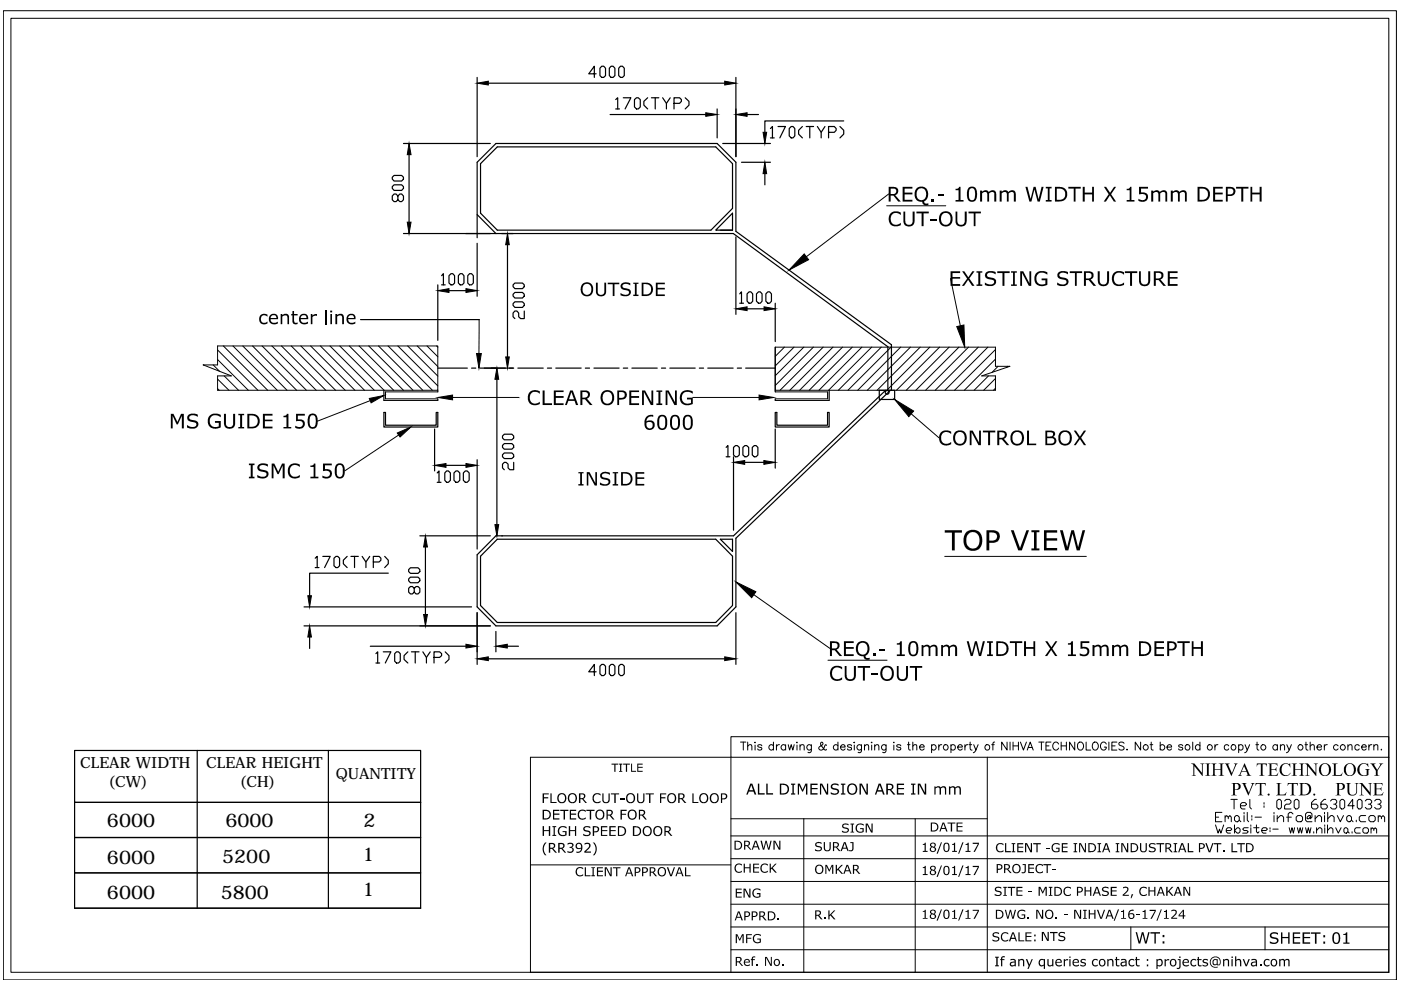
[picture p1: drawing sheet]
<svg xmlns="http://www.w3.org/2000/svg" width="297mm" height="210mm" viewBox="0 0 297 210" stroke-linecap="round" stroke-linejoin="round" font-family="sans-serif">
<defs><g id="words">
<g font-size="4">
<text x="22.7" y="175.3">6000</text>
<text x="47.8" y="175.3">6000</text>
<text x="77.1" y="175.4">2</text>
<text x="22.7" y="183.2">6000</text>
<text x="47.1" y="183">5200</text>
<text x="76.9" y="182.6">1</text>
<text x="22.7" y="190.5">6000</text>
<text x="46.8" y="190.6">5800</text>
<text x="76.9" y="189.9">1</text>
</g>
<g font-size="3.3">
<text x="17" y="162.8">CLEAR WIDTH</text>
<text x="23" y="166.9">(CW)</text>
<text x="43.7" y="162.9">CLEAR HEIGHT</text>
<text x="50.8" y="166.9">(CH)</text>
<text x="71.2" y="165.1">QUANTITY</text>
</g>
</g></defs>
<!-- layer: 0 -->
<g fill="none" stroke="#000" stroke-width=".21">
<path d="M.7 2.3h295.4v205.5h-295.4zM2.3 3.9h292.2v202.2h-292.2zM188 43.6h12.5M188.4 41.1l-17.4 13.3M201.5 59l2.1 10.1M43.2 77.4h.1M45.2 77.4l1.4 1.3M46.1 73.3h46.7v9.4h-46.7v-3h3l-6-2.3h3zM46.1 76.2l6.5 6.5M46.1 74.2l8.6 8.5M47.4 73.3l9.4 9.4M47.5 79.7l3.1 3"/>
<path d="M49.4 73.3l9.4 9.4M51.5 73.3l9.4 9.4M53.5 73.3l9.4 9.4M55.6 73.3l9.4 9.4M57.6 73.3l9.4 9.4M59.7 73.3l9.4 9.4M61.8 73.3l9.3 9.4M63.8 73.3l9.4 9.4M65.9 73.3l9.4 9.4M67.9 73.3l9.4 9.4M70 73.3l9.4 9.4M72 73.3l9.4 9.4"/>
<path d="M74.1 73.3l9.4 9.4M76.1 73.3l9.4 9.4M78.2 73.3l9.4 9.4M80.2 73.3l9.4 9.4M82.3 73.3l9.4 9.4M84.4 73.3l8.4 8.5M86.4 73.3l6.4 6.4M88.5 73.3l4.3 4.4M90.5 73.3l2.3 2.3M92.6 73.3l.2 .3M101.6 67.8l-.1 7.2M164.4 73.6h46.7v4.1h3l-6 2h3v3h-46.7z"/>
<path d="M166.3 73.6l-1.9 2M168.3 73.6l-3.9 4M170.4 73.6l-6 6.1M172.5 73.6l-8.1 8.1M174.5 73.6l-9.1 9.1M176.6 73.6l-9.1 9.1M178.6 73.6l-9.1 9.1M180.7 73.6l-9.1 9.1M182.7 73.6l-9.1 9.1M184.8 73.6l-9.1 9.1M186.8 73.6l-9.1 9.1M188.9 73.6l-9.1 9.1"/>
<path d="M191 73.6l-9.2 9.1M193 73.6l-9.1 9.1M195.1 73.6l-9.1 9.1M197.1 73.6l-9.1 9.1M199.2 73.6l-9.1 9.1M201.2 73.6l-9.1 9.1M203.3 73.6l-9.1 9.1M205.3 73.6l-9.1 9.1M207.4 73.6l-9.1 9.1M209.5 73.6l-9.2 9.1M209.6 79.7l-3.1 3M211.1 74.1l-8.7 8.6"/>
<path d="M211.1 76.1l-6.6 6.6M211.6 77.7l-1.3 1.2M213.7 77.7l-.3 .2M46.1 82.4l.4 .3M46.1 80.4l2.4 2.3M78.5 84.9l-11.1 4.4M81.4 84.9h11.4M84.5 92.2l-11.4 7.6M92.8 83.1h-11.1v1.5h11.1M96 84.3h14M146.9 84.3h14M164.4 83.1h11.1v1.5h-11.1"/>
<path d="M164.4 84.9h11.4M193.2 87.7l5.9 5.1M211.1 80.2l-2.5 2.5M211.1 82.3l-.5 .4M200.3 118h30M159.8 126.1l16.2 11.4M175.5 140h12.6M155 156.2h139.5v4.4h-139.5zM157 157.3h1.1M157.6 157.3v1.7M158.5 158.2l.4-.3 .4 .1 .1 1M158.5 157.3v1.7"/>
<path d="M160.1 157.3v.2zM160.1 158v1M161.5 158.1a.51 .51 0 0 0-.9 0l.3 .3 .5 .1 .1 .3a.51 .51 0 0 1-.9 0M164 158.1a.54 .54 0 0 0-.8 0 .54 .54 0 0 0 0 .8 .54 .54 0 0 0 .8-.1M164 157.3v1.7M164.6 157.9v1.1M165.3 157.9a.56 .56 0 0 0-.7 .5M166.6 158.1a.54 .54 0 0 0-.8 0 .54 .54 0 0 0 0 .8 .54 .54 0 0 0 .8-.1M166.6 157.9v1.1M167.1 157.9l.3 1.1 .4-1.1 .3 1.1 .3-1.1M169 157.3v.2zM169 158v1"/>
<path d="M169.6 158.2l.4-.3 .4 .1 .1 1M169.6 157.9v1.1M172 157.9v1.3a.45 .45 0 0 1-.7 .3M172 158.1a.54 .54 0 0 0-.8 0 .54 .54 0 0 0 0 .8 .54 .54 0 0 0 .8-.1M175.2 158.1l-.1-.2-.2 .1-.2 .5a.57 .57 0 0 1-.5 .6 .57 .57 0 0 1-.6-.6l.8-.6a.33 .33 0 0 0-.2-.6l-.1 .1a1.42 1.42 0 0 0 .7 1.5l.3 .1 .1-.1M177.7 158.1a.54 .54 0 0 0-.8 0 .54 .54 0 0 0 0 .8 .54 .54 0 0 0 .8-.1M177.7 157.3v1.7M178.2 158.4h1a.52 .52 0 0 0-.7-.5 .52 .52 0 0 0-.2 .9 .51 .51 0 0 0 .9 0M180.5 158.1a.47 .47 0 0 0-.4-.2 .47 .47 0 0 0-.4 .2l.2 .3 .6 .1v.3a.47 .47 0 0 1-.4 .2 .47 .47 0 0 1-.4-.2M181.1 157.3v.2zM181.1 158v1M182.7 157.9l-.1 1.5-.3 .2-.4-.1"/>
<path d="M182.7 158.1a.54 .54 0 0 0-.8 0 .54 .54 0 0 0 0 .8 .54 .54 0 0 0 .8-.1M183.3 158.2l.4-.3 .4 .1 .1 1M183.3 157.9v1.1M184.8 157.3v.2zM184.8 158v1M185.4 158.2l.5-.3 .4 .1v1M185.4 157.9v1.1M187.9 157.9l-.1 1.5-.2 .2-.5-.1M187.9 158.1a.54 .54 0 0 0-.8 0 .54 .54 0 0 0 0 .8 .54 .54 0 0 0 .8-.1M189.5 157.3v.2zM189.5 158v1M191 158.1a.51 .51 0 0 0-.9 0l.2 .3 .6 .1 .1 .3a.51 .51 0 0 1-.9 0"/>
<path d="M192.4 157.9h.5M192.6 157.3v1.4l.1 .2 .3 .1M193.5 158.2l.4-.3 .4 .1 .1 1M193.5 157.3v1.7M195 158.4h.9a.5 .5 0 0 0-.5-.5 .5 .5 0 0 0-.4 .6 .52 .52 0 0 0 .4 .5 .52 .52 0 0 0 .5-.2M197.5 158.1a.54 .54 0 0 1 .8 0 .54 .54 0 0 1 0 .8 .54 .54 0 0 1-.8-.1M197.5 157.9v1.7M199 157.9v1.1M199.7 157.9a.56 .56 0 0 0-.7 .5M201.6 158.1a.52 .52 0 0 1 .8 0 .52 .52 0 0 1 0 .7 .52 .52 0 0 1-.8 0M201.6 157.9v1.7M203.1 158.4h.9a.5 .5 0 0 0-.5-.5 .5 .5 0 0 0-.4 .6 .52 .52 0 0 0 .3 .5 .52 .52 0 0 0 .6-.2"/>
<path d="M204.6 157.9v1.1M205.2 157.9a.56 .56 0 0 0-.6 .5M205.5 157.9h.5M205.7 157.3v1.4l.1 .2 .3 .1M206.4 157.9l.5 1.1 .5-1.1M206.9 159l-.5 .6M210.3 157.9h.5M210.9 157.3l-.3 .1-.1 .3v1.3M213.5 157.3v1.7l-1.1-1.7v1.7M214.2 157.3v1.7M214.8 157.3v1.7M214.8 158.1h1.1"/>
<path d="M215.9 157.3v1.7M216.4 157.3l.6 1.7 .6-1.7M217.8 159l.6-1.7 .7 1.7M218 158.5h.8M220.2 157.3h1.1M220.8 157.3v1.7M221.8 158.1h.6M222.8 157.3h-1v1.7h1M224.4 157.8a.63 .63 0 0 0-.7-.5 .63 .63 0 0 0-.5 .7v.4a.63 .63 0 0 0 .5 .6 .63 .63 0 0 0 .7-.4M225 158.1h1.1M225 157.3v1.7M226.1 157.3v1.7"/>
<path d="M227.9 157.3v1.7l-1.1-1.7v1.7M228.6 157.6l.2-.2a.8 .8 0 0 1 .9 .4 .8 .8 0 0 1-.1 1l-.3 .2a.87 .87 0 0 1-.8-.5 .87 .87 0 0 1 .1-.9zM230.3 157.3v1.7h1M231.7 157.6l.2-.2a.8 .8 0 0 1 .9 .4 .8 .8 0 0 1-.1 1l-.3 .2a.9 .9 0 0 1-.7-1.4zM234.6 157.8a.63 .63 0 0 0-.8-.5 .63 .63 0 0 0-.5 .7v.4a.61 .61 0 0 0 .6 .6 .61 .61 0 0 0 .7-.6h-.5M235.1 157.3v1.7M235.7 158.1h.7M236.8 157.3h-1.1v1.7h1.1M238.3 157.6a.6 .6 0 0 0-.6-.3 .6 .6 0 0 0-.5 .5l.1 .2 .9 .3 .1 .5a.69 .69 0 0 1-1.1 0M238.9 158.9h.1zM241.8 157.3v1.7l-1.1-1.7v1.7M243.8 157.9h.6"/>
<path d="M244.1 157.3v1.4l.1 .2 .3 .1M246 158.1a.54 .54 0 0 1 .8 0 .54 .54 0 0 1 0 .8 .54 .54 0 0 1-.8-.1M246 157.3v1.7M247.4 158.4h1a.52 .52 0 0 0-.7-.5 .52 .52 0 0 0-.2 .9 .51 .51 0 0 0 .9 0M250.8 158.1a.5 .5 0 0 0-.5-.2 .5 .5 0 0 0-.4 .2l.2 .3 .6 .1 .1 .3a.5 .5 0 0 1-.5 .3 .5 .5 0 0 1-.4-.3M252.9 157.3v1.7M254.4 158.1a.54 .54 0 0 0-.8 0 .54 .54 0 0 0 0 .8 .54 .54 0 0 0 .8-.1M254.4 157.3v1.7M257.6 157.9v1.1M258.2 157.9a.52 .52 0 0 0-.6 .5M260.5 158.1a.52 .52 0 0 0-.8 0 .52 .52 0 0 0 0 .7 .52 .52 0 0 0 .8 0M262.6 158.1a.52 .52 0 0 1 .8 0 .52 .52 0 0 1 0 .7 .52 .52 0 0 1-.8 0"/>
<path d="M262.6 157.9v1.7M264 157.9l.4 1.1 .6-1.1M264.4 159l-.3 .5-.2 .1M266.3 157.9h.6M266.5 157.3v1.4l.1 .2 .3 .1M270.8 158.1a.54 .54 0 0 0-.8 0 .54 .54 0 0 0 0 .8 .54 .54 0 0 0 .8-.1M270.8 157.9v1.1M271.5 158.2l.4-.3 .4 .1 .1 1M271.5 157.9v1.1M272.8 157.9l.5 1.1 .5-1.1M273.3 159l-.3 .5-.3 .1M276.7 157.9h.5"/>
<path d="M276.9 157.3v1.4l.1 .2 .3 .1M277.8 158.2l.4-.3 .4 .1 .1 1M277.8 157.3v1.7M279.2 158.4h1a.52 .52 0 0 0-.7-.5 .52 .52 0 0 0-.2 .9 .51 .51 0 0 0 .9 0M280.8 157.9v1.1M281.4 157.9a.52 .52 0 0 0-.6 .5M283.7 158.1a.54 .54 0 0 0-.8 0 .54 .54 0 0 0 0 .8 .54 .54 0 0 0 .8-.1M285.8 158.2l.4-.3 .4 .1 .1 1M285.8 157.9v1.1M288.2 158.1a.52 .52 0 0 0-.8 0 .52 .52 0 0 0 0 .7 .52 .52 0 0 0 .8 0M288.7 158.4h1a.5 .5 0 0 0-.6-.5 .5 .5 0 0 0-.4 .6 .52 .52 0 0 0 .4 .5 .52 .52 0 0 0 .6-.2M290.2 157.9v1.1"/>
<path d="M290.9 157.9a.56 .56 0 0 0-.7 .5M291.3 158.2l.4-.3 .4 .1v1M291.3 157.9v1.1M292.8 158.9h.1zM155 177.2h139.5M155 173.6h54.3M170.4 173.6v32.5M194 173.6v32.5M209.3 160.6v45.5M257.7 174.9l.6 1.7 .3-.8 .3 .8 .5-1.7M257.7 173.3h.7M259.1 172.2h-1.4v2h1.4"/>
<path d="M259.7 173.3l.4-.4 .3 .4v.3M259.7 172.9v1.3M260 176.1h.9l.3-.3-.3-.3h-.6l-.3 .3v.5l.3 .3h.6M260.4 173.3l.4-.4 .3 .4v.9M261 169.5h1.3M261.6 169.5v2M261.7 173.3l.4-.4h.3l.3 .4v.6l-.3 .3h-.3l-.4-.3zM261.7 176.1l.6-.6h.3l.3 .3v.5l-.3 .3h-.3zM261.7 174.9v1.7M262.7 173.9l.4 .3M263 170.8h1l.3-.3-.3-.3h-.7l-.3 .3v.7l.3 .3h.7M263.8 172.2v.4"/>
<path d="M263.8 172.9v1.3M264.4 172.2v1.7l.3 .3M264.7 175.5h-.9l-.3 .3 .3 .3h.6l.3 .2-.3 .3h-.9M265 169.5v1.7l.3 .3M265.2 174.9v.3M265.2 175.5v1.1M265.4 172.9v.4M265.4 173.6v.3M265.8 175.5h1.1M266.1 173.3h1.3M266.4 174.9v1.4l.3 .3 .2-.3M267.5 176.1h.9l.3-.3-.3-.3h-.6l-.3 .3v.5l.3 .3h.6"/>
<path d="M268 170.2v.3M268 170.8v.4M269.3 175.5v.3M269.3 176.1v.2M269.9 175.8h1.1M270.1 172.2v.4M270.1 172.9v1.3M270.7 169.8l.3-.3h.4l.3 .3v1.4l-.3 .3h-.4l-.3-.3zM270.8 173.6l.7-.7h.3l.3 .4v.9M270.8 172.9v1.3M272.4 169.8l.3-.3h.7l.3 .3v.4l-.3 .3h-.7l-.3 .3v.7h1.3M272.8 173.3h1"/>
<path d="M273.3 175.5l.3 1.1 .3-1.1 .3 1.1 .3-1.1M274.1 172.6l-.3-.4h-.3l-.4 .4v1.6M274.4 169.8l.3-.3h.4l.3 .3v1.4l-.3 .3h-.4l-.3-.3zM275.1 175.5l.3 1.1 .3-1.1 .3 1.1 .2-1.1M275.2 172.9h.6l.4 .4v.6l-.4 .3h-.6l-.4-.3v-.6zM276.8 175.5l.3 1.1 .3-1.1 .3 1.1 .2-1.1M277.8 173.3l-.3 .3h-.4v-.3l.4-.4h.3v.7l.4-.3v-.7l-.4-.4h-.7l-.3 .4v1.3l.3 .3h1.1M278.5 176.3v.3M278.8 173.6l.7-.7h.4l.3 .4v.9M278.8 172.9v1.3M279.1 169.5h-.3l-.7 .7v1l.3 .3h.7l.3-.3v-.4l-.3-.3h-1M279.1 176.1l.6-.6h.3l.3 .3v.8"/>
<path d="M279.1 175.5v1.1M280.8 172.2v.4M280.8 172.9v1.3M280.9 174.9v.3M280.9 175.5v1.1M281.1 169.5h-.4l-.6 .7v1l.3 .3h.7l.3-.3v-.4l-.3-.3h-1M281.5 176.1l.5-.6h.3l.3 .3v.8M281.5 174.9v1.7M281.5 173.6l.7-.7h.3l.4 .4v.9M281.5 172.2v2M282.1 169.8l.3-.3h.7l.3 .3v.4l-.3 .3h-.3M283.1 170.5l.3 .3v.4l-.3 .3h-.7l-.3-.3"/>
<path d="M283.2 175.5l.5 1.1 .6-1.1M283.5 172.9l.7 1.3 .6-1.3M284.1 169.8l.3-.3h.4l.3 .3v1.4l-.3 .3h-.4l-.3-.3zM285.2 175.5h.3l.3 .3v.5l-.3 .3h-.3l-.3-.3v-.5zM285.8 176.3l.3 .3M285.9 172.9h.3l.3 .4v.6l-.3 .3h-.3l-.4-.3v-.6zM286.5 173.9l.4 .3M286.7 176.3v.3M287.1 170.8h-1.3l1-1.3v2M287.6 173.9v.3M287.8 169.8l.3-.3h.3l.4 .3v1.4l-.4 .3h-.3l-.3-.3zM288.4 175.5h-.9l-.3 .3v.5l.3 .3h.9"/>
<path d="M289 175.8l.2-.3h.6l.3 .3v.5l-.3 .3h-.6l-.2-.3zM289.5 169.8l.3-.3h.7l.3 .3v.4l-.3 .3h-.4M289.5 172.9h-1l-.3 .4v.6l.3 .3h1M290.2 173.3l.4-.4h.6l.4 .4v.6l-.4 .3h-.6l-.4-.3zM290.5 170.5l.3 .3v.4l-.3 .3h-.7l-.3-.3M290.7 175.8l.3-.3 .3 .3v.3M290.7 175.5v1.1M291.3 175.8l.3-.3 .3 .3v.8M291.5 169.8l.3-.3h.7l.3 .3v.4l-.3 .3h-.4M292.2 173.3l.4-.4 .3 .4v.3M292.2 172.9v1.3M292.5 170.5l.3 .3v.4l-.3 .3h-.7l-.3-.3"/>
<path d="M292.9 173.3l.3-.4 .4 .4v.9M294.5 160.6v45.5M112.5 183.4h42.5M155 191.7h139.5M155 186.9h139.5M155 182.1h139.5M155 196.5h139.5M239.8 196.5v4.9M268.2 196.5v4.9M155 206.1v-45.5h-42.5v45.5h182M155 201.4h139.5"/>
<circle cx="200.5" cy="158.4" r=".55"/>
<circle cx="209.3" cy="158.4" r=".56"/>
<circle cx="242.9" cy="158.4" r=".56"/>
<circle cx="251.8" cy="158.4" r=".56"/>
<circle cx="256.5" cy="158.4" r=".56"/>
<circle cx="261.5" cy="158.4" r=".55"/>
<circle cx="267.9" cy="158.4" r=".56"/>
<circle cx="275.7" cy="158.4" r=".56"/>
<circle cx="284.7" cy="158.4" r=".56"/>
</g>
<g fill="#000">
<path d="M217.4 39.6h.4l.7 2.6 .6-2.6h.5l.6 2.6 .6-2.6h.5l-.8 3.1h-.5l-.7-2.5-.6 2.5h-.4zM226.5 39.6h2.6v.4h-1.1v2.7h-.3v-2.7h-1.2zM234 39.6h.5l.9 1.3 .8-1.3h.4l-1 1.6 1 1.5h-.4l-.9-1.3-.8 1.3h-.5l1.1-1.5zM262.1 39.6h2.6v.4h-1.1v2.7h-.4v-2.7h-1.1zM188.8 45.2l.8-.4h.7l.7 .3v.5l-.8-.4-.9 .1-.3 .3-.2 .7 .1 .7 .4 .5 .9 .2 .8-.5v.5l-.7 .3h-.7l-.9-.5-.2-.6-.1-.7zM191.4 39.6h2v.4h-1.6v.8h1.6v.4h-1.6v1.2h1.6v.3h-2zM191.5 44.9h.4l.1 2.3 .4 .5h.6l.4-.3 .1-.3v-2.2h.4v2.1l-.2 .6-.3 .3-.8 .1-.6-.1-.3-.3-.2-.5zM194.3 44.9h2.6v.3h-1.1v2.7h-.4v-2.7h-1.1zM197.6 42.1h.5v.6h-.5zM197.2 46.4h1.3v.4h-1.3zM198.9 41.2h1.3v.4h-1.3zM202.6 40h.5l.2-.4h.4v2.8h.6v.3h-1.7v-.3h.6v-2.1h-.6z"/>
<path d="M202.6 44.9h.4v2.1l.1 .4 .4 .3h.5l.4-.3 .1-.3v-2.2h.5l-.1 2.3-.5 .7-1 .1-.7-.5-.1-.4zM204 57.5h.5l.8 1.3 .8-1.3h.5l-1.1 1.5 1.1 1.6h-.5l-.8-1.3-.9 1.3h-.5l1.1-1.5zM205.3 44.9h2.7v.3h-1.2v2.7h-.4v-2.7h-1.1zM209 57.9l.6-.4h.9l.6 .2v.5l-.6-.3-.8-.1-.4 .4a.79 .79 0 0 0 1 .7l.6 .2 .3 .3v.6l-.2 .3-.7 .3h-.8l-.7-.2v-.5l.7 .4h.8l.4-.2 .1-.3a.93 .93 0 0 0-1.1-.6l-.8-.5-.1-.4zM207.8 40.4h.4v.3l.4-.3h.7a.35 .35 0 0 0 .3 .3 .35 .35 0 0 0 .4-.2l.6-.2 .5 .4 .1 2h-.4v-1.5a.55 .55 0 0 0-.5-.5 .55 .55 0 0 0-.6 .5v1.5h-.4v-1.5a.59 .59 0 0 0-.5-.5 .59 .59 0 0 0-.6 .3v1.7h-.4zM211.4 57.5h2.7v.4h-1.1v2.7h-.5v-2.7h-1.1zM211.9 40.4h.5v.3l.4-.3h.6a.35 .35 0 0 0 .3 .3 .35 .35 0 0 0 .4-.2l.7-.2 .5 .4 .1 2h-.4v-1.5a.55 .55 0 0 0-.6-.5 .55 .55 0 0 0-.5 .5v1.5h-.4v-1.5a.59 .59 0 0 0-.5-.5 .59 .59 0 0 0-.6 .3v1.7h-.5zM221.7 39.6h1.3v.3h-.5v2.5h.5v.3h-1.3v-.3h.5v-2.5h-.5zM224.4 57.8l.6-.3 1.4 .1v.6l-.4-.3-.9-.1-.4 .2-.1 .5 .3 .2 1.4 .4 .3 .7-.4 .6-.5 .2h-.9l-.7-.2v-.5l1 .4h.6l.4-.4a.76 .76 0 0 0-.9-.7l-.5-.1-.4-.3-.1-.6zM226.8 57.5h2.6v.4h-1.1v2.7h-.4v-2.7h-1.1zM229.6 39.6h.4v1.2h1.5v-1.2h.4v3.1h-.4v-1.5h-1.5v1.5h-.4zM232.7 57.5h.5v2.1l.1 .5 .4 .2h.5l.4-.2 .1-.4v-2.2h.4v2.3l-.5 .8h-1.1l-.6-.4-.2-.7z"/>
<path d="M238.9 40h.4l.3-.4h.3v2.8h.6v.3h-1.6v-.3h.6v-2.1h-.6zM238.5 57.5h2.6v.4h-1.1v2.7h-.4v-2.7h-1.1zM241.5 39.6h1.9v.4h-1.5v.8h.9l.6 .5v.8l-.7 .6-.7 .1-.6-.2v-.5l.9 .3 .5-.1 .2-.4v-.3l-.3-.4h-1.2zM241.5 57.5h.4v2.3l.5 .5h.5l.4-.2 .1-.4v-2.2h.5l-.1 2.4-.5 .7h-1l-.6-.4-.2-.4zM244.1 40.4h.4v.3l.4-.3h.6a.41 .41 0 0 0 .7 .1l.7-.2 .4 .3 .2 .3v1.8h-.4v-1.7l-.3-.3-.5 .1-.3 .2v1.7h-.4v-1.5a.59 .59 0 0 0-.5-.5 .59 .59 0 0 0-.6 .3v1.7h-.4zM248.2 40.4h.5v.3l.5-.4 .5 .1a.39 .39 0 0 0 .6 .1l.8-.2 .4 .3 .1 .3v1.8h-.4v-1.7l-.2-.3-.8 .2-.1 1.8h-.3v-1.5a.59 .59 0 0 0-.5-.5 .59 .59 0 0 0-.6 .3v1.7h-.5zM257.2 39.6h2v.4h-1.6v.8h1.6v.4h-1.6v1.2h1.6v.3h-2zM265.1 39.6h.4v1.2h1.6v-1.2h.4v3.1h-.4v-1.5h-1.6v1.5h-.4zM55.1 67l.6-.5 1 .2v.4l-.8-.3-.5 .3-.1 .4 .2 .8 .7 .1 .5-.2v.4l-.9 .2-.7-.4-.2-.6zM59.5 66.6h.3v.2l.5-.3 .8 .2 .2 .3v1.7h-.4v-1.4l-.2-.4h-.4l-.5 .2v1.6h-.3zM62 65.9h.3v.7h.8v.3h-.8v1.1a.46 .46 0 0 0 .3 .5 .46 .46 0 0 0 .5-.1v.3l-.3 .1-.4-.1-.4-.3v-1.5h-.2v-.3h.2zM65.9 66.6h.3v.3l.5-.3h.5v.4h-.5l-.5 .2v1.5h-.3z"/>
<path d="M71.1 66.6h.4v.2l.5-.3h.5l.3 .3 .1 1.9h-.4v-1.4a.57 .57 0 0 0-.4-.4 .57 .57 0 0 0-.6 .2v1.6h-.4zM126.4 59.9h.3v2.1l.2 .3 .3 .2h.5l.4-.4v-2.2h.4v2.1l-.2 .5-.3 .3h-1.1l-.4-.4-.1-.4zM128.8 59.9h2.5v.4h-1v2.5h-.4v-2.5h-1.1zM131.7 60.3l.4-.4h1.1l.4 .2v.4l-.5-.3h-.7a.48 .48 0 0 0-.4 .7 .48 .48 0 0 0 .7 .2l.6 .1 .4 .4 .1 .5-.2 .4-.6 .3h-.8l-.6-.2v-.5l.9 .4 .5-.1a.48 .48 0 0 0 .3-.6 .48 .48 0 0 0-.6-.3l-.7-.1-.3-.3-.1-.3zM134.3 59.9h1.1v.3h-.4v2.3h.4v.3h-1.1v-.3h.3v-2.3h-.3zM139.1 59.9h1.9v.4h-1.6v.7h1.6v.4h-1.6v1h1.6v.4h-1.9zM201.5 57.5h2.1v.4h-1.6v.8h1.6v.4h-1.6v1.1h1.6v.4h-2.1zM207 57.5h1.3v.3h-.5v2.5h.5v.3h-1.3v-.3h.4v-2.5h-.4zM214.4 57.5h1.2v.3h-.4v2.5h.4v.3h-1.2v-.3h.4v-2.5h-.4zM216.3 57.5h.6l1.4 2.6v-2.6h.3v3.1h-.5l-1.4-2.7v2.7h-.4zM219.7 57.9l.8-.4h.8l.8 .2v.5l-.9-.4-.8 .1-.5 .4-.2 .4v.6l.2 .6 .7 .4 1-.1v-.8h-.8v-.4h1.3v1.4l-1.3 .3-.7-.2-.5-.4-.2-.5-.1-.9zM236.1 57.9l.8-.4h.7l.7 .2v.5l-.8-.4-.8 .1-.3 .3-.2 .7v.7l.5 .6 .8 .1 .8-.4v.5l-.7 .2h-.7l-.8-.3-.4-1 .1-.8z"/>
<path d="M247.6 57.5h2.1v.4h-1.7v.8h1.7v.4h-1.7v1.1h1.7v.4h-2.1zM36.2 87.7h.6l.8 1.8 .8-1.8h.6v3.1h-.4v-2.6l-.9 1.8h-.2l-.9-1.8v2.6h-.4zM39.9 88l.6-.3 1.4 .2v.5l-.4-.3-.9-.1-.4 .3-.1 .4 .3 .3 1.4 .4 .3 .7-.2 .4-.7 .4h-.9l-.6-.2v-.6l.9 .4h.7l.3-.2a.64 .64 0 0 0-.2-.7 .64 .64 0 0 0-.7-.1l-.7-.2-.2-.3-.1-.6zM44.5 88l.7-.3h.9l.7 .3v.5l-.9-.5-.7 .1-.5 .3-.2 .6v.6l.2 .5 .7 .4 1-.1v-.8h-.8v-.3h1.2v1.3l-1.2 .3-.7-.2-.5-.3-.3-.5v-1zM47.5 87.7h.4v2.3l.1 .3 .4 .2h.5l.4-.2 .1-.3v-2.3h.5v2.3l-.5 .7-1.1 .2-.6-.4-.2-.6zM50.5 87.7h1.3v.3h-.5v2.5h.5v.3h-1.3v-.3h.4v-2.5h-.4zM55.7 87.7h2.1v.4h-1.6v.9h1.6v.3h-1.6v1.2h1.6v.3h-2.1zM60.1 88.2l.6-.2 .1-.3h.4v2.8h.6v.3h-1.7v-.3h.6v-2h-.6zM62.8 87.7h1.8v.4h-1.5v.8l1 .1 .5 .5v.7l-.5 .6-.8 .1-.7-.2v-.4l1.1 .2 .5-.4v-.5l-.3-.3-1.1 .1zM112.3 83.1l.9-.4 1.3 .3v.5l-.8-.4h-.7l-.4 .4-.3 .5v.7l.3 .6 .5 .2 .5 .1 .9-.4v.5l-.8 .2h-.6l-.8-.4-.4-.8v-.7zM115 82.8h.5v2.7h1.5v.4h-2zM117.4 82.8h2.1v.3h-1.7v.9h1.7v.4h-1.7v1.1h1.7v.4h-2.1z"/>
<path d="M133.4 82.8h2.1v.3h-1.7v.9h1.7v.4h-1.7v1.1h1.7v.4h-2.1zM136.1 82.8h.7l1.3 2.5v-2.5h.4v3.1h-.5l-1.5-2.8v2.8h-.4zM139.2 82.8h1.2v.3h-.4v2.4h.4v.4h-1.2v-.4h.4v-2.4h-.4zM141.1 82.8h.7l1.3 2.5v-2.5h.4v3.1h-.5l-1.5-2.8v2.8h-.4zM144.5 83.2l.5-.4 .6-.1 1.3 .3v.5l-.8-.4-1 .1-.4 .4-.1 .5 .2 1 .3 .3 .5 .2 .9-.1v-.8h-.8v-.4h1.2v1.4l-.8 .2h-.7l-1-.6-.3-1.2zM199.4 91.8l.9-.5h.6l.8 .2v.5l-.7-.4h-.8l-.4 .3-.3 .6 .1 .9 .4 .5 .9 .2 .8-.4v.5l-1.2 .3-.6-.2-.5-.4-.3-1zM205.6 91.3h.6l1.4 2.5v-2.5h.4v3.1h-.5l-1.5-2.8v2.8h-.4zM208.4 91.3h2.6v.4h-1.1v2.7h-.4v-2.7h-1.1zM217.7 91.3h.5v2.8h1.5v.3h-2zM227.7 91.3h.4l.9 1.3 .8-1.3h.5l-1.1 1.5 1.1 1.6h-.5l-.8-1.3-.9 1.3h-.4l1-1.5zM52.8 98.3h1.2v.3h-.4v2.5h.4v.3h-1.2v-.3h.4v-2.5h-.4zM54.8 98.6l.6-.4 1.4 .3v.5l-.5-.3-.7-.1-.4 .1-.2 .3 .2 .5 1.1 .2 .5 .4 .1 .6-.4 .6-1.1 .2-.8-.3v-.5l.8 .4h.6l.5-.4-.2-.5-1.2-.3-.4-.3-.1-.6z"/>
<path d="M57.6 98.3h.6l.8 1.7 .8-1.7h.6v3.1h-.5v-2.7l-.8 1.8h-.3l-.8-1.8v2.7h-.4zM61.3 98.7l.9-.5h.6l.8 .3v.5l-.7-.4-.9 .1-.3 .2-.2 .6v.9l.4 .6 1 .1 .7-.4-.1 .5-1.2 .3-.6-.2-.4-.3-.3-.8 .1-.9zM65.8 98.7h.5l.2-.4h.4v2.8h.6v.3h-1.7v-.3h.7v-2.1h-.7zM68.5 98.3h1.8v.4h-1.4v.8l1.1 .1 .3 .5v.9l-.6 .4-.8 .1-.5-.2v-.5l.5 .3h.6l.5-.6-.1-.4-.4-.2h-1zM122.6 100.1h1.1v.3h-.3v2.2h.3v.3h-1.1v-.3h.4v-2.2h-.4zM124.4 100.1h.6l1.2 2.3v-2.3h.4v2.8h-.5l-1.4-2.5v2.5h-.3zM127.4 100.4l.8-.4 1.1 .2v.5l-.8-.3h-.5l-.4 .3 .2 .5 1.1 .2 .4 .3 .1 .6-.1 .3-.7 .4h-.8l-.6-.2v-.5l1 .4 .4-.1 .3-.2a.65 .65 0 0 0-.2-.6 .65 .65 0 0 0-.7-.1l-.7-.4-.1-.7zM129.9 100.1h1.1v.3h-.3v2.2h.3v.3h-1.1v-.3h.4v-2.2h-.4zM134.7 100.1h1.9v.3h-1.5v.8h1.5v.3h-1.5v1.1h1.5v.3h-1.9zM200.3 112.4h3.6v.5h-1.5v3.8h-.6v-3.8h-1.5zM214.3 112.4h.6l1.4 3.8 1.3-3.8h.6l-1.6 4.3h-.7zM218.7 112.4h1.7v.4h-.6v3.5h.6v.4h-1.7v-.4h.5v-3.5h-.5z"/>
<path d="M221.3 112.4h2.8v.5h-2.2v1.2h2.2v.5h-2.2v1.6h2.2v.5h-2.8zM224.7 112.4h.6l1 3.6 .8-3.6h.6l.9 3.6 .9-3.6h.6l-1.2 4.3h-.6l-.9-3.6-.9 3.6h-.6zM178.9 136h2.1v.3h-1.6v.9h1.6v.4h-1.6v1.1h1.6v.4h-2.1zM185.1 138.5h.5v.6h-.5zM186.5 137.5h1.2v.4h-1.2zM190.1 136.4l.6-.1 .2-.3h.3v2.8h.6v.3h-1.7v-.3h.7v-2.1h-.7zM195.4 136.8h.4v.2l.6-.3 .5 .1a.49 .49 0 0 0 .8-.1h.6l.4 .4 .1 2h-.4v-1.4a.55 .55 0 0 0-.5-.6 .55 .55 0 0 0-.6 .5v1.5h-.4v-1.7a.63 .63 0 0 0-1.1 0v1.7h-.4zM199.5 136.8h.4v.2l.7-.3 .5 .1a.49 .49 0 0 0 .8-.1h.6l.3 .4 .1 2h-.4v-1.4a.55 .55 0 0 0-.5-.6 .55 .55 0 0 0-.6 .5v1.5h-.4v-1.7a.63 .63 0 0 0-1.1 0v1.7h-.4zM205 136h.4l.7 2.5 .6-2.5h.4l.7 2.6 .6-2.6h.4l-.8 3.1h-.5l-.6-2.6-.7 2.6h-.4zM209.3 136h1.2v.3h-.4v2.5h.4v.3h-1.2v-.3h.4v-2.5h-.4zM214.1 136h2.6v.3h-1.1v2.8h-.4v-2.8h-1.1zM217.1 136h.4v1.2h1.6v-1.2h.4v3.1h-.4v-1.5h-1.6v1.5h-.4z"/>
<path d="M221.6 136h.5l.8 1.2 .9-1.2h.4l-1.1 1.5 1.1 1.6h-.5l-.8-1.3-.9 1.3h-.4l1.1-1.6zM226.4 136.4l.5-.1 .2-.3h.4v2.8h.6v.3h-1.7v-.3h.7v-2.1h-.7zM229.1 136h1.9v.3h-1.5v.9h.8l.6 .5v.8l-.5 .6h-.9l-.6-.1v-.5l1 .3 .3-.1 .3-.4v-.4l-.3-.3h-1.1zM231.6 136.8h.5v.2l.4-.3 .7 .1a.41 .41 0 0 0 .3 .2 .41 .41 0 0 0 .4-.2l.7-.1 .4 .4 .1 2h-.5v-1.5a.55 .55 0 0 0-.5-.5 .55 .55 0 0 0-.6 .5v1.5h-.3v-1.7l-.4-.3-.7 .2v1.8h-.5zM235.8 136.8h.4v.2l.4-.3 .7 .1a.38 .38 0 0 0 .4 .2 .38 .38 0 0 0 .3-.2l.6-.1 .4 .2 .2 .6v1.6h-.4v-1.5a.55 .55 0 0 0-.6-.5 .55 .55 0 0 0-.5 .5v1.5h-.4v-1.7l-.3-.3-.8 .2v1.8h-.4zM244.8 136h2v.3h-1.6v.9h1.6v.4h-1.6v1.1h1.6v.4h-2zM249.6 136h2.7v.3h-1.2v2.8h-.4v-2.8h-1.1zM252.7 136h.4v1.2h1.5v-1.2h.4v3.1h-.4v-1.5h-1.5v1.5h-.4zM176.3 141.6l.9-.4h.6l.7 .2v.5l-.8-.4-.8 .2-.4 .4-.1 .5 .1 .7 .5 .6 .8 .1 .7-.4v.5l-1.1 .3-.8-.2-.3-.4-.3-.6v-.6zM179.1 141.2h.4v2.3l.2 .3 .3 .2h.6l.4-.4v-2.4h.5v2.2l-.2 .4-.3 .4-1 .2-.7-.5-.2-.4zM181.8 141.2h2.7v.4h-1.1v2.7h-.4v-2.7h-1.2zM184.8 142.8h1.3v.4h-1.3z"/>
<path d="M190.1 141.2h.4l.1 2.3 .4 .5h.6l.4-.3 .1-.3v-2.2h.4v2.4l-.5 .7-.9 .1-.6-.2-.2-.3-.2-.4zM192.9 141.2h2.6v.4h-1.1v2.7h-.4v-2.7h-1.1zM115 168.2h1.4v.2h-1.1v.6h.9v.3h-.9v1h-.3zM115 175.2h.3v.8h1.1v-.8h.3v2h-.3v-1h-1.1v1h-.3zM117.1 175.2h.8v.2h-.3v1.6h.3v.2h-.8v-.2h.3v-1.6h-.3zM116.7 168.2h.3v1.8h1v.3h-1.3zM117.2 171.7h1.4v.2h-1.1v.6h1.1v.2h-1.1v.8h1.1v.3h-1.4zM118.6 175.4l.4-.2 1.1 .1v.4l-.6-.3h-.5l-.4 .6v.7l.6 .4 .6-.1v-.6h-.5v-.2h.8v.9l-1 .2-.6-.4-.2-.9zM118.8 171.7h1.7v.2h-.7v1.9h-.3v-1.9h-.7zM120.3 178.8l.4-.1 .7 .1 .2 .5-.4 .3 .5 .4-.1 .5-.2 .2-.3 .1-.8-.1v-.3l.4 .2 .6-.2v-.5l-.5-.1v-.2l.2-.1a.34 .34 0 0 0 .3-.5 .34 .34 0 0 0-.6-.1l-.4 .2zM120.8 171.7h1.4v.2h-1.1v.6h1.1v.2h-1.1v.8h1.1v.3h-1.4zM120.6 175.2h.3v.8h1v-.8h.3v2h-.3v-1h-1v1h-.3z"/>
<path d="M122.6 172.1l.7-.5 .9 .2v.4l-.5-.3h-.6l-.3 .7v.6l.3 .3 .6 .1 .5-.3v.3l-.6 .2-.8-.2-.3-.5zM123.8 175.4l.3-.2h.7l.4 .1v.3l-.6-.2h-.4a.3 .3 0 0 0-.3 .3 .3 .3 0 0 0 .4 .3l.7 .2 .3 .4-.1 .3-.5 .4-1.1-.2v-.3l.5 .2h.4a.37 .37 0 0 0 .5-.4 .37 .37 0 0 0-.6-.3l-.7-.2-.1-.4zM124.3 171.7h1.8v.2h-.8v1.9h-.3v-1.9h-.7zM125.7 178.6h.3l.2 .3 .3 .8-.1 1.1-.4 .5h-.3l.4-.6 .2-1-.3-.7zM125.8 168.5l.6-.3 .9 .1v.4l-.4-.3h-.6l-.3 .4-.1 .3v.5l.3 .4 .5 .1 .6-.3v.3l-.9 .2-.6-.4-.2-1zM127.4 175.2h1.4v.2h-1.1v.6h1.1v.2h-1.1v.8h1.1v.2h-1.4zM127.7 168.2h.3v1.5l.3 .4 .6-.2 .1-1.7h.3v1.5l-.3 .5-.8 .1-.5-.4zM129.2 175.2h1.3v.2h-1v.6h1v.2h-1v.8h1v.2h-1.3zM129.7 161.9h1.4v.2h-.6v1.5h-.3v-1.5h-.5zM129.5 168.2h1.8v.2h-.8v1.9h-.3v-1.9h-.7zM131.3 161.9h.6v.2h-.2v1.4h.2v.1h-.6v-.1h.2v-1.4h-.2zM131.5 169.2h.9v.3h-.9z"/>
<path d="M131.6 171.7h1.3v.2h-1v.6h.8v.2h-.8v1.1h-.3zM132.1 161.9h1.4v.2h-.5v1.5h-.3v-1.5h-.6zM133.8 161.9h.2v1.5h.9v.2h-1.1zM135.1 161.9h1.2v.2h-1v.5h1v.2h-1v.6h1v.2h-1.2zM135.1 168.2h.2v1.5l.4 .4 .6-.2 .1-1.7h.2v1.5l-.3 .5-.7 .1-.5-.4zM136.9 168.2h1.7v.2h-.7v1.9h-.3v-1.9h-.7zM139.9 168.2h1.4v.2h-1.1v.6h.9v.3h-.9v1h-.3zM146.8 168.2h.3v1.8h1v.3h-1.3zM160.7 166.1h.3v2.1h1.1v.3h-1.4zM161.2 178.3h.3l.4 1.6 .4-1.6h.2l.5 1.6 .4-1.6h.2l-.5 1.9h-.3l-.4-1.6-.4 1.6h-.3zM162.5 166.1h.3v2.1h1.1v.3h-1.4zM167.7 166.1h.9v.3h-.3v1.8h.3v.3h-.9v-.3h.3v-1.8h-.3z"/>
<path d="M169.1 166.1h.5l.6 1.4 .6-1.4h.4v2.4h-.3v-2l-.6 1.3h-.2l-.7-1.3v2h-.3zM171.8 166.1h1.5v.3h-1.2v.7h1.2v.2h-1.2v.9h1.2v.3h-1.5zM172.9 178.8l.5-.3 .8 .1v.4l-.4-.2h-.5a.34 .34 0 0 0-.1 .5 .34 .34 0 0 0 .4 .1l.6 .2v.6l-.4 .3-1-.1v-.4l.5 .3 .4-.1a.3 .3 0 0 0 .3-.3 .3 .3 0 0 0-.3-.3l-.8-.2zM173.8 166.1h.5l1 1.9v-1.9h.3v2.4h-.4l-1.1-2.1v2.1h-.3zM174.7 178.5h.2v1.4l.3 .4h.4l.2-.2 .1-1.6h.2v1.4l-.3 .5-.7 .1-.4-.3zM176.2 166.4l.3-.2 .7-.1 .6 .2v.4l-.5-.3h-.5a.4 .4 0 0 0-.3 .5 .4 .4 0 0 0 .5 .3l.8 .2 .1 .3-.1 .5-.6 .3-1.1-.2v-.4l.4 .3h.6a.41 .41 0 0 0 .5-.4 .41 .41 0 0 0-.6-.3l-.7-.3-.2-.3zM178.3 166.1h.9v.3h-.3v1.8h.3v.3h-.9v-.3h.3v-1.8h-.3zM178.6 174.9l.6-.3 .7 .1v.3l-.4-.2-.5 .1a.34 .34 0 0 0-.1 .4 .34 .34 0 0 0 .5 .2l.5 .2v.6l-.4 .3-1-.2v-.3l.9 .2a.35 .35 0 0 0 .3-.4 .35 .35 0 0 0-.5-.2l-.6-.3zM180.3 178.5h.7v1.6l-.4 .4h-.6v-.3l.5 .1 .2-.3v-1.2h-.4zM180.3 174.6h.8v.2h-.3v1.5h.3v.2h-.8v-.2h.3v-1.5h-.3zM181.6 174.9l.8-.3 .7 .1v.4l-.4-.3-.8 .1-.2 .4v.5l.3 .5h.7h.2v-.5h-.5v-.2h.7v.8l-.4 .2-1-.2-.3-.7zM182.2 166.1h.5l1 1.9v-1.9h.3v2.4h-.4l-1.1-2.1v2.1h-.3z"/>
<path d="M183.5 174.6h.5l.8 1.6v-1.6h.2v1.9h-.3l-.9-1.7v1.7h-.3zM190.1 166.1h1.6v.3h-1.3v.7h1.3v.2h-1.3v.9h1.3v.3h-1.6zM193.2 166.1h.9v.3h-.3v1.8h.3v.3h-.9v-.3h.3v-1.8h-.3zM194.6 166.1h.5l1 1.9v-1.9h.3v2.4h-.4l-1.1-2.1v2.1h-.3zM199.5 178.6h.2l-.9 2.4h-.2zM198.1 166.7h.3v.2l.3-.2h.5a.44 .44 0 0 0 .7 0h.5l.2 .2v1.6h-.3v-1.2a.4 .4 0 0 0-.4-.4 .4 .4 0 0 0-.4 .5v1.1h-.3v-1.3a.47 .47 0 0 0-.4-.3 .47 .47 0 0 0-.4 .3v1.3h-.3zM200.9 174.4h1.7v.2h-.7v1.7h-.3v-1.7h-.7zM201.2 166.7h.3v.2l.3-.2h.5a.61 .61 0 0 0 .8 0l.6 .2v1.6h-.3v-1.2a.43 .43 0 0 0-.4-.3 .43 .43 0 0 0-.4 .4v1.1h-.3v-1a.44 .44 0 0 0-.3-.5 .44 .44 0 0 0-.5 .2v1.3h-.3zM202.8 174.4h1.3v.2h-1v.6h1v.2h-1v.7h1v.2h-1.3zM204 178.6h.3l-.9 2.4h-.3zM206.2 178.7h1.3v.3l-.8 1.6h-.3l.9-1.7h-1.1zM219.1 178.8h1.6v.2h-.7v1.7h-.3v-1.7h-.6z"/>
<path d="M221.8 179.7h.8v.2h-.8zM241.7 178.8h.3v1.4l.2 .3h.4l.3-.2v-1.5h.2v1.4l-.2 .4-.8 .1-.3-.2zM245.2 178.8h1.6v.2h-.6v1.7h-.3v-1.7h-.7zM252.5 161.9h.7l1.6 2v-1.8l-.3-.2h.9l-.4 .2v2.4l-1.8-2.1v1.9l.4 .2h-.9l.3-.2v-2.1zM255.5 161.9h1.2l-.4 .2v2.2l.4 .2h-1.2l.4-.2v-2.2zM255.6 178.8h.2l.6 1.7 .6-1.7h.3l-.7 1.9h-.3zM256.8 161.9h1.1l-.4 .3v.9h1.3v-1l-.4-.2h1.1l-.3 .2v2.2l.3 .2h-1.1l.4-.2v-1.1h-1.3l.1 1.1 .3 .2h-1.1l.4-.2v-.2v-1.9zM257.3 178.8h1.6v.2h-.6v1.7h-.3v-1.7h-.7zM259.7 161.9h1a.33 .33 0 0 0-.2 .5l.7 1.5 .6-1.4a.35 .35 0 0 0-.2-.6l.8 .1-.3 .1-1 2.4-1.1-2.4zM262.3 178.8h1.6v.2h-.6v1.7h-.3v-1.7h-.7zM263.3 166h1l-.3 .2v.2l.8 1.7 .7-1.8-.3-.3h.8l-.4 .4-.9 2.3-1.1-2.4zM266.2 166h2.1l.1 .6-.4-.4h-.6v2.1l.4 .3h-1.1l.4-.1v-2.3h-.6l-.3 .4z"/>
<path d="M266.5 161.9h2.1v.6l-.3-.5h-.6v2.2l.4 .3h-1.1l.3-.2v-2.3h-.3a.44 .44 0 0 0-.5 .5zM268.8 161.9h2v.6l-.3-.5h-.9v1.1h.5a.33 .33 0 0 0 .4-.4l.1 .9-.2-.4h-.8v1.1h1l.4-.5-.2 .7-2-.1a.29 .29 0 0 0 .3-.1 .29 .29 0 0 0 .1-.3v-1.9zM270.5 166l1.2 .1a.35 .35 0 0 0-.3 .1 .35 .35 0 0 0-.1 .3v1.9h1l.5-.5-.2 .7h-2.1l.4-.2v-2.1zM271.7 162.2l.5-.3 .7-.1a.42 .42 0 0 0 .6 0l.1 .9-.4-.5-.4-.2-.7 .1-.3 .6v1l.3 .5 .9 .2 .6-.5-.4 .5-.3 .1h-.9l-.5-.5-.2-1.1zM273.8 161.9h1.2l-.4 .2v1h1.2v-1.1l-.4-.1h1.1l-.3 .3v2l.3 .3h-1.1l.4-.2v-1.1h-1.2v1.1l.4 .2h-1.2l.4-.3v-2.1zM273 166h2.2v.6l-.3-.4h-.6v2.1l.3 .3h-1.1l.4-.2v-2.2h-.6l-.3 .4zM276.6 161.9h.7l1.6 2v-1.7v-.2l-.4-.1h.9l-.3 .2v2.4l-1.8-2.1v1.8l.4 .3h-1l.4-.2v-2.1zM282.4 161.9l1.2 .1a.34 .34 0 0 0-.4 .4v1.8l.9 .1 .6-.5-.2 .7h-2.1l.4-.3v-2.1zM285.3 166h1.2l-.4 .3v1.6l.1 .4 .3 .2 .8-.1 .3-.4v-1.8l-.4-.2h.9l-.4 .3v1.7l-.2 .4-.5 .3h-.6l-.6-.4-.1-2.1zM288.1 166h.7l1.6 2v-1.6l-.3-.4h.8l-.3 .2v2.5l-1.8-2.1v1.8l.4 .2h-1l.4-.2v-2zM288 162.4l.8-.6 1.1 .2 .2-.2v.8l-.3-.5-.4-.1-.8 .1-.3 .5-.1 .9 .5 .7 .8 .2 .3-.1v-1l-.4-.2h1l-.3 .2v1l-.5 .2h-.8l-.5-.2-.3-.3-.2-.6zM291.1 166h2v.6a.39 .39 0 0 0-.5-.5h-.8v1.1h.9l.2-.4v.9l-.2-.3-.9-.1v1.1l1 .1 .6-.5-.3 .6h-2l.4-.2v-2.2z"/>
<path d="M290.5 161.9h1.2l-.3 .1v.2l.6 1 .5-.8a.29 .29 0 0 0 .2-.3 .29 .29 0 0 0-.3-.2h.9l-.5 .4a2.31 2.31 0 0 0-.7 1.7v.3l.4 .2h-1.1l.3-.2v-.9l-.8-1.2zM115.5 178.7l.4-.1-.3 .4-.3 .7v.8l.6 .8-.5-.1-.4-.9 .1-.9zM122.2 184.2l.6-.4 .8 .2v.3l-.5-.2h-.4l-.3 .2-.1 .5 .3 .7 .4 .1 .6-.2v.3l-.8 .1-.6-.3-.2-.5zM124 183.9h.2v1.7h1v.2h-1.2zM123.9 178.8l.8-.1 .4 .2 .1 .7-1 .9h1.1v.3h-1.4v-.3l1-1a.51 .51 0 0 0-.3-.6 .51 .51 0 0 0-.7 .2zM125.4 183.9h.7v.2h-.2v1.5h.2v.2h-.7v-.2h.2v-1.5h-.2zM126.6 183.9h1.2v.2h-1v.5h1v.3h-1v.7h1v.2h-1.2zM128.2 183.9h.4l.8 1.5v-1.5h.3v1.9h-.3l-.9-1.7v1.7h-.3zM129.9 183.9h1.7v.2h-.7v1.7h-.3v-1.7h-.7zM141.4 183.9h.3l.6 1.6 .6-1.6h.2l-.7 1.9h-.3zM145.2 183.9h.3v1.7h.9v.2h-1.2zM156 188.4h1.3v.2h-1.1v.5h1.1v.3h-1.1v.7h1.1v.2h-1.3z"/>
<path d="M155.9 183.4l.5-.3 .9 .1v.3l-.5-.2-.5 .1-.3 .5 .2 .8 .6 .2 .5-.3v.3l-.8 .2-.6-.4-.2-.4zM156 198.1h.3l.5 1 .5-1h.4v1.9h-.3v-1.7l-.5 1.1h-.2l-.5-1.1v1.7h-.2zM157.6 188.4h.5l.8 1.6v-1.6h.2v1.9h-.3l-.9-1.7v1.7h-.3zM157.7 183.1h.2v.8h1v-.8h.3v1.9h-.3v-.9h-1v.9h-.2zM158.2 198.1h1.2v.2h-1v.5h.9v.2h-.9v1h-.2zM159.7 183.1h1.2v.2h-1v.6h1v.2h-1v.7h1v.2h-1.2zM159.8 188.6l.5-.2 .9 .1v.3l-.9-.2-.5 .4 .1 .9 .5 .2h.6v-.5h-.5v-.3h.7v.9l-.9 .2-.5-.3-.3-.9zM159.8 198.4l.5-.4 1 .1v.4l-.5-.3-.6 .1-.3 .4v.5l.3 .5 .7 .1 .2-.1v-.5h-.5v-.2h.7v.8l-.9 .2-.5-.2-.3-.5zM161.5 183.3l.5-.2 .8 .1v.3l-.5-.2h-.4l-.4 .5v.5l.3 .5 .4 .1 .6-.3v.3l-.8 .2-.6-.3-.2-.8zM163.2 183.1h.2v1l1-1h.3l-.9 .9 .9 1h-.3l-.8-.8-.2 .2v.6h-.2zM164.9 194.8h.3v.3h-.3zM164 178.3h.4l.8 1.5v-1.5h.3v1.9h-.4l-.9-1.7v1.7h-.2z"/>
<path d="M174.7 194.5h.3v.4h-.3zM175 183.4h.3l.5 1 .5-1h.4v1.9h-.3v-1.7l-.5 1.2h-.1l-.6-1.2v1.7h-.2zM175.6 193h.3v1l.9-1h.3l-.8 .9 .9 1h-.4l-.7-.8-.2 .2v.6h-.3zM177.2 183.4h.2v.9l1-.9h.3l-.9 .9 1 1h-.4l-.7-.9-.3 .2v.7h-.2zM195.7 179l.6-.3v1.7h.4v.2h-1v-.2h.3v-1.3h-.3zM195.7 183.9l.6-.3v1.7h.4v.2h-1v-.2h.3v-1.2h-.3zM195.7 193.2l.6-.3v1.7h.4v.2h-1v-.2h.3v-1.3h-.3zM199.5 183.5h.2l-.9 2.4h-.2zM199.5 192.8h.2l-.9 2.4h-.2zM201.9 179l.6-.3v1.7h.4v.2h-1v-.2h.4v-1.3h-.4zM201.9 183.9l.6-.3v1.7h.4v.2h-1v-.2h.4v-1.2h-.4zM201.9 193.2l.6-.3v1.7h.4v.2h-1v-.2h.4v-1.3h-.4z"/>
<path d="M204 183.5h.3l-.9 2.4h-.3zM204 192.8h.3l-.9 2.4h-.3zM204.7 179l.7-.3v1.7h.4v.2h-1.1v-.2h.4v-1.3h-.4zM204.7 183.9l.7-.3v1.7h.4v.2h-1.1v-.2h.4v-1.2h-.4zM204.7 193.2l.7-.3v1.7h.4v.2h-1.1v-.2h.4v-1.3h-.4zM206.2 183.6h1.3v.3l-.8 1.6h-.3l.9-1.7h-1.1zM206.2 192.9h1.3v.3l-.8 1.6h-.3l.9-1.7h-1.1zM210.5 197.9l.5-.3 .8 .2v.3l-.7-.2-.4 .2a.41 .41 0 0 0 .6 .4l.5 .2 .1 .3-.1 .3-.4 .3-1-.1v-.3l.4 .2h.5a.31 .31 0 0 0 .3-.4 .31 .31 0 0 0-.4-.2l-.7-.4zM211 188.3l.3-.3h.5l.5 .1v.4l-.4-.3h-.5a.36 .36 0 0 0-.1 .5 .36 .36 0 0 0 .5 .2l.5 .2v.6l-.4 .3-1-.1v-.4l.9 .3a.3 .3 0 0 0 .3-.3 .3 .3 0 0 0-.2-.3l-.9-.3zM211.3 179.1l.5-.3 1 .1v.3l-.5-.2h-.4l-.5 .4v.6l.3 .4 .6 .1 .5-.3-.1 .4-.9 .1-.4-.2-.3-.6zM212.7 188h.8v.2h-.3v1.6h.3v.1h-.8v-.1h.3v-1.6h-.3zM212.4 197.9l.5-.3 .9 .2v.3l-.5-.2h-.5l-.3 .5v.5l.3 .4 .5 .1 .5-.2v.3l-.9 .1-.6-.4-.1-.8z"/>
<path d="M213.1 178.8h.2v1.7h1v.2h-1.2zM214.5 178.8h.8v.2h-.3v1.5h.3v.2h-.8v-.2h.2v-1.5h-.2zM213.6 188h1.7v.3h-.7v1.6h-.3v-1.6h-.7zM213 192.9h.3l.4 1.6 .4-1.6h.3l.3 1.6 .5-1.6h.2l-.5 1.9h-.3l-.4-1.6-.4 1.6h-.2zM215.5 188h1.3v.3h-1v.5h1v.2h-1v.7h1v.2h-1.3zM215.7 178.8h1.2v.2h-1v.5h1v.2h-1v.8h1v.2h-1.2zM215.9 197.7h.3v1.7h1v.2h-1.3zM215.9 193.2l.7-.3 .8 .1v.4l-.5-.3-.6 .1-.4 .5 .1 .6 .4 .3 .7-.1v-.4h-.5v-.2h.8l-.1 .8-.9 .1-.5-.2-.2-.5v-.5zM216.8 183.2h.7v1.6l-.4 .4-.5-.1 .1-.2a.37 .37 0 0 0 .4 0 .37 .37 0 0 0 .1-.4v-1.1h-.4zM217.9 194.5h.3v.3h-.3zM217.4 197.7h1.3v.2h-1v.5h1v.3h-1v.7h1v.2h-1.3zM217.3 178.8h.4l.9 1.5v-1.5h.2v1.9h-.3l-.9-1.7v1.7h-.3z"/>
<path d="M218 189h.8v.2h-.8zM218 183.2h1.2v.3h-.9v.5h.9v.2h-.9v.7h.9v.2h-1.2zM219.8 183.4l.6-.2 .7 .1v.4l-.4-.3h-.5l-.4 .5v.6l.2 .3 .7 .1 .4-.2v.3l-.9 .2-.5-.4-.2-.7zM219.7 192.9h.4l.8 1.6v-1.6h.3v1.9h-.4l-.9-1.7v1.7h-.2zM220.2 188h.4l.5 1.1 .5-1.1h.3v1.9h-.2v-1.6l-.6 1.1h-.1l-.5-1.1v1.6h-.3zM220.9 197.6h.4l.8 1.6v-1.6h.3v1.9h-.4l-.9-1.7v1.7h-.2zM221.2 183.2h1.7v.3h-.7v1.6h-.3v-1.6h-.7zM222.4 188h.7v.2h-.2v1.6h.2v.1h-.7v-.1h.2v-1.6h-.2zM223 184.2h.8v.2h-.8zM223.8 194.5h.3v.3h-.3zM222.6 197.6h1.6v.3h-.7v1.6h-.2v-1.6h-.7zM223.2 179l.4-.2 1 .1v.3l-.4-.2h-.5l-.3 .1-.2 .4 .1 .7 .4 .3 .7-.1v-.5h-.5v-.2h.7v.9l-1 .1-.4-.2-.2-.5v-.6z"/>
<path d="M224.5 197.9l.7-.3 .6 .1v.3l-.4-.2h-.5a.36 .36 0 0 0-.1 .5 .36 .36 0 0 0 .5 .1l.5 .3 .1 .4-.2 .2-.3 .2-1-.1v-.3l.5 .2h.4l.2-.1a.41 .41 0 0 0-.1-.5 .41 .41 0 0 0-.5 0l-.5-.3zM225.1 178.8h1.2v.2h-.9v.5h.9v.2h-.9v.8h.9v.2h-1.2zM225.6 193.9h.8v.2h-.8zM225.7 188.2l.6-.2 .8 .2v.3l-.7-.3-.4 .1-.3 .4 .2 .9 .7 .2 .5-.3-.1 .4-.9 .1-.5-.4-.1-.7zM227.6 178.8h.8v.2h-.3v1.5h.3v.2h-.8v-.2h.3v-1.5h-.3zM227.7 192.9h.4l.9 1.6v-1.6h.2v1.9h-.3l-.9-1.7v1.7h-.3zM228.8 178.8h.4l.8 1.5v-1.5h.2v1.9h-.3l-.9-1.7v1.7h-.2zM229.6 192.9h.8v.2h-.2v1.5h.2v.2h-.8v-.2h.3v-1.5h-.3zM229.9 188h.3v.8h.9v-.8h.3v1.9h-.3v-.9h-.9v.9h-.3zM230.8 192.9h.3v.8h.9v-.8h.3v1.9h-.3v-.9h-.9v.9h-.3zM232.7 178.8h.8v.2h-.3v1.5h.3v.2h-.8v-.2h.2v-1.5h-.2zM232.6 192.9h.3l.6 1.7 .5-1.7h.3l-.7 1.9h-.3z"/>
<path d="M233.8 188.2l.4-.2h.6l.2 .1v.4l-.6-.3a.36 .36 0 0 0-.5 .4 .36 .36 0 0 0 .6 .3l.5 .2 .1 .4-.1 .3-.4 .2-1-.1v-.4l.5 .3h.5a.34 .34 0 0 0 .2-.5 .34 .34 0 0 0-.5-.2l-.6-.3-.1-.3zM235.5 188h1.3v.3h-1v.5h1v.2h-1v.7h1v.2h-1.3zM237 192.8h.3l-1 2.4h-.2zM236.5 178.8h.8v.2h-.2v1.5h.2v.2h-.8v-.2h.3v-1.5h-.3zM237.7 193.2l.6-.3v1.7h.4v.2h-1v-.2h.4v-1.2h-.4zM237.7 178.8h.4l.9 1.5v-1.5h.2v1.9h-.3l-.9-1.7v1.7h-.3zM238.1 188.1l.7-.1 .4 .2v.7l-.9 .8h1v.2h-1.3v-.2l1-1-.1-.4-.3-.1-.5 .2zM239.9 189.6h.4l-.4 .8h-.2zM240.9 193.9h.8v.2h-.8zM241.8 188.3l.6-.3 .7 .2v.3l-.6-.3-.4 .1-.3 .6 .1 .5 .2 .3 .5 .1 .5-.3v.3l-.4 .2-.9-.2-.3-.6zM242.3 193.2l.6-.3v1.7h.4v.2h-1v-.2h.3v-1.2h-.3zM240.8 197.6h.3l.5 2 .5-2h.3l.5 2.1 .5-2.1h.3l-.6 2.5h-.3l-.5-2-.5 2h-.4z"/>
<path d="M243.5 188h.2v.8h1v-.8h.3v1.9h-.3v-.9h-1v.9h-.2zM243.7 192.9h1.4v.3l-.9 1.6h-.3l.9-1.6h-1.1zM243.6 179.1l.4-.3h.7h.3v.4l-.7-.2a.36 .36 0 0 0-.4 .4 .36 .36 0 0 0 .5 .2l.6 .2 .1 .4-.2 .3-.4 .2-.9-.1v-.4l.4 .3h.5a.28 .28 0 0 0 .3-.4 .28 .28 0 0 0-.3-.2l-.8-.3zM243.9 197.6h2v.3h-.8v2.2h-.3v-2.2h-.9zM246.1 192.8h.2l-.9 2.4h-.2zM246.8 193.2l.6-.3v1.7h.4v.2h-1v-.2h.4v-1.2h-.4zM247.3 188h.3v1l.8-1h.4l-.9 .9 .9 1h-.3l-.8-.8-.1 .2v.6h-.3zM248.8 178.8h.8v.2h-.3v1.5h.3v.2h-.8v-.2h.3v-1.5h-.3zM248.4 193l.6-.1 .5 .2-.1 .8-.8 .7h1v.2h-1.3v-.3l.9-.9a.47 .47 0 0 0-.3-.5 .47 .47 0 0 0-.5 .1zM250.9 188h.4l.8 1.6v-1.6h.2v1.9h-.3l-.9-1.7v1.7h-.2zM251.8 178.8h.3v1.7h.9v.2h-1.2zM259.3 180.3h.3v.4h-.3z"/>
<path d="M261.1 178.8h.3v1.7h.9v.2h-1.2zM269.4 197.9l.5-.3 1.1 .2v.4l-.6-.3h-.5l-.3 .3a.78 .78 0 0 0 .9 .6l.5 .4v.4l-.2 .3-.4 .2-1.2-.1v-.5l.8 .4 .5-.1 .2-.3a.51 .51 0 0 0-.7-.5l-.7-.3-.1-.5zM277.9 197.7h2.1v.3h-.9v2.1h-.3v-2.1h-.9zM159.5 202.9l.5-.1h.1v.2h-.1a.26 .26 0 0 0-.3 0 .26 .26 0 0 0-.1 .4h.4v.2h-.4v1.2h-.2v-1.2h-.2v-.2h.2zM160.4 204.4h.3v.4h-.3zM162.2 202.9h.4l.8 1.6v-1.6h.2v1.9h-.2l-1-1.7v1.7h-.2zM165.8 204.4h.3v.4h-.3zM211 202.8h.8v.3h-.3v1.6h.3v.2h-.8v-.2h.2v-1.6h-.2zM212.3 202.9l.3-.2 .4 .1v.2h-.1a.29 .29 0 0 0-.3 0 .29 .29 0 0 0-.1 .4h.5v.2h-.5v1.3h-.3v-1.3h-.1v-.2h.1zM215.9 203.4h.2v.1l.4-.2h.4l.2 .2 .1 1.4h-.3v-1.2l-.1-.1-.7 .1v1.2h-.2zM217.5 203.4h.3l.5 1.1 .4-1.1h.3l-.9 2h-.3l.3-.6zM222.1 203.4h.2v.8a.42 .42 0 0 0 .3 .5 .42 .42 0 0 0 .5-.2v-1.1h.2v1.5h-.2l-.1-.2-.3 .2-.5-.1-.1-.2z"/>
<path d="M225.5 203.4h.3v.2l.3-.2h.4v.2l-.7 .2v1.1h-.3zM229.1 203.5l.4-.2 .7 .1v.3l-.3-.1a.28 .28 0 0 0-.4-.1 .28 .28 0 0 0 0 .4l.7 .3v.4l-.4 .3-.7-.1v-.3l.5 .2a.27 .27 0 0 0 .4-.2 .27 .27 0 0 0-.4-.3l-.5-.2zM231.6 203.6l.5-.3 .6 .1v.3l-.6-.2-.3 .4 .2 .7 .5 .1 .2-.2v.3l-.6 .1-.4-.2-.2-.4zM234.8 203.4h.2v.1l.4-.2 .6 .1 .1 1.5h-.3v-1a.42 .42 0 0 0-.3-.3 .42 .42 0 0 0-.5 .1v1.2h-.2zM236.6 202.9h.2v.5h.5v.2h-.5v.6a.33 .33 0 0 0 .1 .4 .33 .33 0 0 0 .4 0v.3h-.2l-.4-.1-.1-.2v-1h-.2v-.2h.2zM239.4 203.6l.4-.3 .7 .1v.3l-.6-.2-.4 .4 .2 .7 .5 .1 .3-.2v.3l-.7 .1-.4-.2-.1-.3zM240.8 202.9h.3v.5h.5v.2h-.5v.6a.35 .35 0 0 0 .1 .4 .35 .35 0 0 0 .4 0v.3h-.2l-.5-.2-.1-1.1h-.1v-.2h.1zM246.9 203.4h.3v.2l.3-.2h.4v.2l-.7 .2v1.1h-.3zM252.5 203.6l.4-.3 .7 .1v.3l-.6-.2-.4 .4 .1 .5 .2 .3 .7-.2v.3l-.6 .1-.5-.2-.1-.3zM253.9 202.9h.3v.5h.5v.2h-.5v.6a.35 .35 0 0 0 .1 .4 .35 .35 0 0 0 .4 0v.3h-.2l-.5-.2-.1-1.1h-.1v-.2h.1zM255 203.6l.3-.3h.5l.3 .1v.3l-.5-.2a.28 .28 0 0 0-.4 .3 .28 .28 0 0 0 .4 .2l.5 .2v.4l-.3 .3h-.5l-.3-.1v-.3l.5 .2a.29 .29 0 0 0 .4-.2 .29 .29 0 0 0-.4-.3h-.2a.45 .45 0 0 1-.3-.6zM259.3 203.4h.3v.1l.3-.2h.4l.2 .2 .1 1.4h-.3v-.9a.41 .41 0 0 0-.2-.4 .41 .41 0 0 0-.5 .1v1.2h-.3z"/>
<path d="M261.9 202.8h.2v.7l.6-.2a.38 .38 0 0 1 .4 .5l.1 1.1h-.3v-.9a.45 .45 0 0 0-.3-.4 .45 .45 0 0 0-.5 .1v1.2h-.2zM263.5 203.4h.3l.4 1.2 .5-1.2h.3l-.6 1.5h-.3zM267.1 204.5h.3v.4h-.3zM268.2 203.4l.3-.1 .6 .1v.3l-.3-.2-.4 .1-.2 .4 .2 .6 .5 .1 .2-.2v.3l-.6 .1-.5-.3-.1-.7zM271.6 197.7h.3v1h1.2v-1h.3v2.4h-.3v-1.2h-1.2v1.2h-.3zM271.2 203.4h.3v.1l.3-.2h.3l.3 .3 .3-.3 .6 .1 .1 1.5h-.2v-.9a.36 .36 0 0 0-.4-.4 .36 .36 0 0 0-.4 .3v1h-.2v-.9a.38 .38 0 0 0-.3-.5 .38 .38 0 0 0-.4 .2v1.2h-.3zM274.1 197.7h1.6v.3h-1.3v.7h1.3v.2h-1.3v.9h1.3v.3h-1.6zM276.2 197.7h1.6v.3h-1.3v.7h1.3v.2h-1.3v.9h1.3v.3h-1.6zM284.8 198l.9-.3v2.1h.4v.3h-1.3v-.3h.5v-1.6h-.5z"/>
<path d="M188.4 39.6l1.4 .1 .5 .2 .1 .3v.6l-.6 .6 1.2 1.3h-.6l-1-1.2h-.6v1.2h-.4zM188.8 40v1.1h.8l.3-.2 .1-.6-.1-.2z"/>
<path d="M194.3 39.9l.7-.3h.7l.8 .4 .3 .7v.7l-.1 .5-.4 .5a.41 .41 0 0 0-.2 .7 .41 .41 0 0 0 .6 0h.1v.4h-.2h-.6l-.4-.3a.5 .5 0 0 0-.7-.5l-.7-.4-.3-.7 .1-1.1zM194.7 40.2l-.4 .6v.7l.2 .6 .7 .3 .7-.1 .4-.7-.1-1.2-.7-.5z"/>
<path d="M199.5 45.2l.4-.3 .7-.1 .5 .1 .5 .3 .3 .6 .1 1-.5 .9-.6 .3h-.5l-.9-.4-.4-.9 .1-1zM199.9 45.4l-.4 .8 .2 1.1 .6 .4 .7-.1 .4-.4 .1-.5-.1-1-.6-.5h-.5z"/>
<path d="M205.3 39.9l.4-.3h.7l.6 .5 .2 .8-.1 .9-.2 .6-.4 .3h-.8l-.6-.6-.1-1.3zM205.6 40.1l-.2 .6 .1 1.2 .2 .5h.5l.3-.1 .2-.4v-1.6l-.4-.4z"/>
<path d="M223.7 39.6l1.5 .1 .9 .6 .2 .5v.8l-.3 .5-.4 .4-.6 .2h-1.3zM224.1 40v2.4h.8l.5-.2 .4-.7-.1-1-.6-.5z"/>
<path d="M253.9 39.6l1.4 .1 .9 .5 .3 .6v.7l-.4 .9-.8 .3h-1.4zM254.3 40v2.4h.9l.4-.2 .5-.7-.1-1-.7-.5z"/>
<path d="M259.9 39.6l1.6 .1 .3 .3 .1 .4v.6l-.3 .3-.5 .3h-.8v1.1h-.4zM260.3 40v1.2l1-.1 .2-.5-.1-.4-.3-.2z"/>
<path d="M57.3 66.8l.5-.3h.5l.5 .3 .2 .9h-1.6v.3l.5 .4h.5l.5-.2v.4l-1 .2-.7-.4-.2-1zM57.6 66.9l-.2 .5h1.2l-.2-.5z"/>
<path d="M63.7 66.8l.5-.3h.5l.5 .3 .1 .9h-1.6l.4 .7h.7l.5-.2v.4l-1 .2-.7-.4-.2-1zM64 66.9l-.3 .5h1.3l-.2-.5z"/>
<path d="M70 65.9h.4v.3h-.4zM70 66.6h.4v2.1h-.4z"/>
<path d="M73.6 66.9l.6-.4h.6l.3 .2 .3 .4v.6h-1.6v.1l.1 .4 .4 .2h.5l.5-.2v.4l-.9 .2-.8-.4-.2-.7zM74.1 66.9l-.3 .5h1.2l-.1-.5z"/>
<path d="M123.4 60.3l.9-.5 .7 .1 .4 .3 .4 .7v.8l-.2 .5-.4 .4-.8 .3-1-.5-.3-.9zM123.9 60.4l-.4 .6 .1 1 .5 .5 .8-.1 .4-.6v-1.1l-.6-.5z"/>
<path d="M136 59.9l1.6 .1 .6 .5 .3 1-.3 .6-.3 .4-.7 .3h-1.2zM136.4 60.2v2.2h1l.6-.5v-1l-.5-.5z"/>
<path d="M229.8 57.5h1.3l.7 .4v.9l-.5 .5 1.1 1.3h-.6l-1-1.2h-.6v1.2h-.4zM230.2 57.9v1.1h1l.2-.6a.54 .54 0 0 0-.7-.5z"/>
<path d="M244.6 57.5h1.3l.7 .4v.8l-.6 .6 1.2 1.3h-.5l-1.1-1.2h-.5v1.2h-.5zM245.1 57.9v1.1h.6l.5-.2v-.6l-.2-.3z"/>
<path d="M52.4 87.7l1.6 .1 .8 .5 .3 .7v.6l-.5 .9-.9 .3h-1.3zM52.9 88.1v2.4l1.2-.2 .5-.7-.1-1-.7-.5z"/>
<path d="M65.5 88l.4-.3h.5l.6 .2 .3 .4v1.6l-.3 .7-.3 .3-.9-.1-.5-.5-.1-1.4zM66 88.1l-.3 .4-.1 1.3 .3 .7 .4 .1 .3-.1 .3-.4v-1.5l-.3-.5z"/>
<path d="M71.2 98.6l.6-.4h.5l.4 .2 .3 .4 .1 1.6-.3 .7-.3 .3h-.8l-.6-.5-.1-1.6zM71.6 98.7l-.2 .5v1.5l.3 .3 .5 .1 .3-.2 .2-.5-.1-1.5-.4-.3z"/>
<path d="M120.9 82.8h.5l1.2 3.1h-.5l-.3-.9h-1.3l-.3 .9h-.4zM121.1 83.1l-.5 1.6h1.1z"/>
<path d="M123 82.8h1.4l.6 .3v.9l-.6 .5 1.2 1.4h-.5l-1.1-1.2h-.5v1.2h-.5zM123.5 83.1v1.2h.7l.4-.3 .1-.4-.2-.3z"/>
<path d="M127.7 83.1l.6-.4h.7l.6 .2 .3 .3 .3 .7v.8l-.5 .9-.6 .3h-.7l-.7-.4-.3-.7-.1-.7zM128.1 83.3l-.4 .9 .2 .9 .5 .4h.8l.4-.3 .2-.5v-.7l-.2-.6-.8-.4z"/>
<path d="M130.9 82.8l1.5 .1 .3 .2 .2 .5-.1 .5-.4 .5-1.1 .1v1.2h-.4zM131.3 83.1v1.3h.6l.5-.3-.1-.8-.3-.2z"/>
<path d="M137.1 88.3l.7-.3h.7v.4h-.9l-.5 .6a.19 .19 0 0 0-.1 .2 .19 .19 0 0 0 .2 .1 .19 .19 0 0 0 .2-.1h.8l.6 .4v.8l-.6 .7h-.8l-.6-.5-.2-1.3zM137 90.1a.7 .7 0 0 0 1.4 0 .7 .7 0 0 0-1.4 0z"/>
<path d="M139.6 88.3l.4-.3h.7l.3 .1 .3 .4 .1 1.8-.1 .4-.4 .4h-1l-.4-.5-.2-1.6zM140 88.4l-.2 .6v1.2l.3 .5 .4 .1 .5-.4v-1.6l-.4-.5z"/>
<path d="M142.3 88.3l.4-.3h.7l.3 .1 .3 .4 .2 1.6-.2 .6-.4 .4h-1l-.4-.5-.1-1.5zM142.7 88.4l-.2 .6v1.2l.3 .5 .4 .1 .4-.2 .1-.4v-1.4l-.4-.5z"/>
<path d="M145 88.3l.4-.3h.7l.4 .1 .3 .4 .1 1.6-.2 .6-.4 .4h-.9l-.5-.5-.1-1.5zM145.4 88.4l-.2 .6v1.4l.3 .3 .5 .1 .4-.4 .1-1.5-.4-.6z"/>
<path d="M202.4 91.7l.7-.4h.9l.6 .3 .3 .7 .1 .8-.2 .7-.3 .4-.6 .2-.6 .1-.5-.2-.4-.3-.3-.8v-.7zM202.9 91.8l-.4 .7 .1 1.1 .4 .4 .9 .1 .6-.6v-1.3l-.4-.4-.4-.2z"/>
<path d="M211.4 91.3h1.3l.6 .3 .2 .4-.1 .5-.2 .4-.4 .1 1.2 1.4h-.5l-1.1-1.2h-.5v1.2h-.5zM211.9 91.6v1.2l.9-.1 .2-.4v-.5l-.3-.1z"/>
<path d="M214.6 91.6l.5-.3h.9l.8 .5 .3 .6v.6l-.1 .6-.4 .6-.5 .2-.7 .1-.5-.2-.4-.4-.3-.7v-.8zM215 91.8l-.3 .7 .1 1.1 .6 .5 .8-.1 .4-.8v-1.1l-.3-.3-.4-.2h-.5z"/>
<path d="M221.6 91.3h1.4l.6 .3 .1 .6-.4 .5 .5 .2 .2 .7-.5 .7-1.9 .1zM222 91.6v1l.8-.1a.42 .42 0 0 0 .5-.4 .42 .42 0 0 0-.5-.4zM222 92.9v1.2l1.2-.1 .3-.3v-.5l-.2-.3z"/>
<path d="M224.7 91.7l.6-.4h.9l.8 .5 .3 1.1-.1 .6-.3 .6-.6 .3-.7 .1-.5-.2-.5-.4-.2-.6v-.9zM225.2 91.8l-.4 .7 .1 1.1 .6 .5 .9-.1 .4-.8-.1-1.1-.3-.3-.4-.2h-.4z"/>
<path d="M131.7 100.1h1.3l.8 .5 .3 .6v.6l-.2 .5-.4 .4-.6 .2h-1.2zM132.1 100.4v2.2l1.2-.1 .4-.6-.1-.9-.4-.5z"/>
<path d="M204.8 112.9l.8-.5 1-.1 .8 .3 .4 .4 .4 .9 .1 1-.3 1-.6 .6-.7 .3h-.8l-1.1-.6-.5-1.2 .1-1.3zM205.5 113l-.4 .5-.2 .4 .1 1.6 .7 .7 .4 .1 .7-.1 .5-.4 .3-.5 .1-1.1-.2-.5-.4-.6-.4-.3h-.6z"/>
<path d="M209.2 112.4l2 .2 .6 .4 .2 .6-.1 .6-.5 .6-.6 .3h-1.1v1.6h-.5zM209.7 112.9v1.7l1.1-.1a.86 .86 0 0 0 .6-1 .86 .86 0 0 0-1.1-.6z"/>
<path d="M176 136h1.3l.7 .4v.7l-.6 .6 1.1 1.4h-.5l-1-1.2h-.6v1.2h-.4zM176.4 136.3v1.2h.8l.2-.2 .2-.2-.2-.6z"/>
<path d="M181.9 136.3l.7-.4h.6l.8 .5 .3 .6v.8l-.1 .6-.4 .4a.43 .43 0 0 0-.2 .6 .43 .43 0 0 0 .7 .1l.1 .4h-.2h-.5l-.5-.3a.52 .52 0 0 0-.8-.5l-.6-.4-.3-.6v-1.1zM182.3 136.5l-.4 .8 .1 .9 .6 .6h.6l.6-.6 .1-.9-.1-.5-.6-.5h-.4z"/>
<path d="M192.8 136.3l.4-.3 .7-.1 .3 .1 .4 .6 .1 .6-.1 1.2-.2 .4-.4 .3h-.6l-.6-.4-.2-1.5zM193.2 136.5l-.2 .6 .1 1.3 .2 .4h.5l.5-.6v-1.4l-.2-.4-.3-.1z"/>
<path d="M211.2 136h1.4l1 .6 .3 1.1-.2 .5-.4 .6-.7 .3h-1.4zM211.6 136.3v2.4l1.2-.1 .5-.6v-1.1l-.5-.5z"/>
<path d="M241.5 136h1.4l.9 .5 .3 .7v.7l-.2 .4-.5 .5-.5 .3h-1.4zM241.9 136.3v2.4h.9l.4-.2 .4-.5v-1.1l-.6-.5z"/>
<path d="M247.5 136h1.4l.4 .3 .2 .5v.4l-.3 .5-.5 .2h-.8v1.2h-.4zM247.9 136.3v1.3l.9-.2 .3-.4-.1-.4-.4-.3z"/>
<path d="M187 141.5l.6-.3h.8l.8 .4 .3 .6v1l-.2 .5-.3 .4-.5 .2-.6 .1-.9-.4-.4-1 .1-.7zM187.5 141.7l-.4 .6 .1 1.2 .5 .5h.8l.5-.7v-1.2l-.7-.6z"/>
<path d="M115 171.7h.9l.7 .4 .2 .3v.6l-.4 .6-.5 .2h-.9zM115.3 171.9v1.6l.9-.1 .3-.6-.1-.6-.4-.3z"/>
<path d="M118.4 168.4l.8-.3 .6 .3 .2 .4 .1 .6-.4 .7-.3 .2h-.6l-.5-.4-.2-.8zM118.6 168.6l-.2 .4 .2 .9 .4 .2 .4-.1 .4-.5-.1-.9-.4-.2z"/>
<path d="M120.6 168.4l.8-.3 .7 .3 .2 1-.3 .7-.3 .2h-.6l-.5-.3-.2-.6zM120.9 168.5l-.2 .5v.6l.4 .4h.6l.3-.6-.1-.8-.4-.2z"/>
<path d="M122.2 178.9l.3-.2h.4l.4 .3 .2 .3v.7l-.2 .5-.5 .3h-.6v-.3l.6 .1 .3-.4a.18 .18 0 0 0 .1-.3 .18 .18 0 0 0-.3 .1h-.6l-.2-.3zM122.3 179.4a.5 .5 0 0 0 1 0 .5 .5 0 0 0-1 0z"/>
<path d="M122.8 168.2h.9l.4 .3v.4l-.4 .5 .7 .9h-.3l-.7-.9h-.4v.9h-.2zM123 168.4v.8l.7-.1 .1-.5z"/>
<path d="M125.7 175.2h.9l.4 .4v.4l-.2 .3-.8 .2v.7h-.3zM126 175.4v.9l.3-.1a.41 .41 0 0 0 .4-.4 .41 .41 0 0 0-.5-.4z"/>
<path d="M126.5 171.9l.9-.3 .5 .3 .2 .5v.6l-.3 .6-.8 .2-.6-.4-.2-.9zM126.8 172l-.3 .4 .1 .8 .3 .3h.6l.3-.4-.1-.9-.3-.3z"/>
<path d="M128.6 171.7h.8l.5 .2v.6l-.4 .3 .8 1h-.4l-.7-.9h-.4v.9h-.2zM128.8 171.9v.8h.4a.39 .39 0 0 0 .5-.4 .39 .39 0 0 0-.5-.4z"/>
<path d="M131 175.2h1l.6 .4 .1 .8-.3 .7-.5 .1h-.9zM131.3 175.4v1.6l.9-.1 .2-.4v-.7l-.4-.3z"/>
<path d="M132.9 168.5l.3-.2 .5-.2 .3 .1 .5 .3 .1 1-.3 .6-.9 .2-.5-.3-.2-.4v-.7zM133.3 168.5l-.3 .4 .1 .8 .3 .3h.6l.4-.5-.1-.8-.5-.3z"/>
<path d="M133.4 171.9l.9-.3 .5 .3 .2 .5v.6l-.3 .6-.9 .2-.6-.4-.1-.9zM133.6 172l-.2 .4v.8l.3 .3h.7l.3-.5-.1-.7-.3-.4z"/>
<path d="M134.2 175.2h1l.6 .5 .1 .8-.4 .6-.4 .1h-.9zM134.5 175.4v1.6h.7l.4-.4v-.7l-.4-.4z"/>
<path d="M135.5 171.7h.8l.4 .2 .1 .6-.4 .3 .7 1h-.3l-.7-.9h-.4v.9h-.2zM135.7 171.9v.8l.7-.1 .1-.5z"/>
<path d="M136.5 175.5l.4-.3 .4-.1 .7 .4 .2 1.1-.4 .6-.8 .1-.5-.3-.2-.6zM136.8 175.5l-.2 .5v.6l.4 .4h.5l.4-.4-.1-.9-.3-.3z"/>
<path d="M138.7 175.5l.4-.3 .5-.1 .7 .4 .1 1.1-.4 .6-.8 .1-.5-.3-.2-.5zM139.1 175.5l-.3 .5v.6l.4 .4h.5l.4-.4v-.8l-.4-.4z"/>
<path d="M140.9 175.2h.9l.3 .2 .1 .6-.4 .3 .8 .9h-.4l-.7-.8h-.4v.8h-.2zM141.1 175.4v.8h.6l.2-.2-.1-.5z"/>
<path d="M141.6 168.6l.3-.3 .5-.2 .8 .4 .2 1-.4 .6-.3 .2h-.6l-.5-.4-.2-.7zM142 168.5l-.3 .6 .1 .5 .3 .4h.6l.3-.3v-.9l-.4-.4z"/>
<path d="M143.8 168.2h1l.3 .3v.5l-.4 .4 .8 .9h-.4l-.6-.9h-.4v.9h-.3zM144.1 168.4v.8h.4a.39 .39 0 0 0 .4-.4 .39 .39 0 0 0-.5-.4z"/>
<path d="M148.5 168.4l.8-.3 .4 .2 .3 .3 .1 1-.4 .6-.8 .1-.4-.3-.3-.6zM148.8 168.5l-.3 .5 .1 .7 .5 .4 .5-.1 .3-.6-.2-.8-.3-.2z"/>
<path d="M150.7 168.5l.8-.4 .5 .2 .3 .3 .1 1-.4 .6-.8 .1-.5-.3-.2-.6zM151 168.5l-.2 .5 .1 .7 .4 .4 .6-.1 .2-.6-.1-.7-.4-.3z"/>
<path d="M152.9 168.2l1 .1 .3 .4-.2 .6-.9 .2v.8h-.2zM153.1 168.4v.9l.6-.1 .2-.1-.1-.6z"/>
<path d="M155.7 178.3h1l.6 .4v.7l-.3 .6-1.3 .2zM156 178.5v1.4l.8-.1 .3-.4-.1-.6-.4-.3z"/>
<path d="M159.1 166.1h.4l.8 2.4h-.3l-.2-.7h-1l-.3 .7h-.3zM159.3 166.4l-.4 1.1h.8z"/>
<path d="M165.3 166.1l1.1 .1 .7 .4 .2 .4v.6l-.4 .7-.7 .2h-.9zM165.6 166.4v1.8l1-.1 .4-.6-.1-.7-.5-.4z"/>
<path d="M179.9 166.4l.6-.3h.5l.5 .3 .2 .5 .1 .6-.4 .8-.9 .2-.7-.4-.2-.5v-.6zM180.2 166.5l-.3 .4 .1 .9 .4 .4h.6l.4-.4v-.9l-.5-.5z"/>
<path d="M186.3 166.1h.4l.9 2.4h-.4l-.2-.7h-1l-.2 .7h-.3zM186.5 166.4l-.4 1.1h.8z"/>
<path d="M187.9 166.1h.9l.5 .2 .1 .7-.4 .5 .9 1h-.5l-.7-1h-.5v1h-.3zM188.2 166.4v.9l.7-.1 .2-.3a.42 .42 0 0 0-.5-.5z"/>
<path d="M197.3 174.4h1.1l.4 .4 .2 .8-.4 .5-.5 .2h-.8zM197.6 174.6v1.5l.8-.1 .3-.5v-.5l-.4-.3z"/>
<path d="M199.8 174.4h.4l.7 1.9h-.3l-.2-.5h-.8l-.2 .5h-.2zM200 174.6l-.3 .9h.6z"/>
<path d="M200.2 178.8l.2-.1h.5l.4 .4v1.1l-.4 .4h-.5l-.3-.3-.1-1zM200.4 178.9l-.1 .4v.7l.1 .4 .3 .1 .3-.2 .1-1-.2-.4z"/>
<path d="M230.7 178.8h1l.5 .3 .2 .9-.5 .6-1.2 .1zM231 179v1.5l.9-.2 .2-.3-.1-.7-.4-.3z"/>
<path d="M239.7 178.8h1l.5 .3 .1 .8-.3 .6-.3 .2h-1zM240 179v1.5l.8-.2 .2-.3-.1-.7-.3-.3z"/>
<path d="M254.2 178.8h.9l.4 .4-.3 .7-.7 .1v.7h-.3zM254.5 179v.8l.5-.1 .2-.5-.2-.2z"/>
<path d="M261.1 166l1.5 .1 .4 .4v.5l-.2 .3-1 .1v1l.4 .2h-1.1l.3-.2v-2.2zM261.8 166.2v1.1h.6l.2-.4-.1-.5-.2-.2z"/>
<path d="M263.8 161.8l1.2 2.5 .3 .2h-1.1l.3-.2-.2-.7h-1l-.3 .7 .3 .2h-.8l.3-.3zM263.8 162.4l-.5 1.1h.9z"/>
<path d="M264.2 178.8h.9l.5 .3 .2 .4v.4l-.3 .6-.4 .2h-.9zM264.4 179v1.5l.8-.1 .3-.3v-.8l-.5-.3z"/>
<path d="M275.4 166h1.5l.7 .3 .4 .7-.1 .8-.2 .5-.7 .3h-1.6l.3-.3v-2zM276.1 166.2v2.2h.8l.6-.5v-1.1l-.5-.6z"/>
<path d="M279.6 163.2a1.35 1.35 0 0 1 2.7 0 1.35 1.35 0 0 1-2.7 0zM280.4 162.1l-.3 .9 .1 .9 .4 .5h.6l.5-.6v-1.3l-.5-.5h-.5z"/>
<path d="M283.2 166l1.5 .1 .4 .4v.5l-.2 .3-1 .1v1l.4 .2h-1.1l.3-.2v-2.2zM283.9 166.2v1.1h.4l.4-.3v-.5l-.3-.3z"/>
<path d="M284.8 163.2a1.35 1.35 0 0 1 2.7 0 1.35 1.35 0 0 1-2.7 0zM285.7 162.1l-.3 .7 .1 1.1 .3 .4 .7 .1 .5-.7v-1.2l-.5-.5h-.5z"/>
<path d="M116.4 178.7h.8l.4 .2 .1 .7-.4 .3 .8 .9h-.4l-.7-.8h-.3v.8h-.3zM116.7 179v.7l.7-.1 .1-.3-.3-.3z"/>
<path d="M118.3 178.7h.9l.4 .2 .1 .6-.4 .4 .7 .9h-.3l-.7-.8h-.4v.8h-.3zM118.6 179v.7h.3a.39 .39 0 0 0 .5-.3 .39 .39 0 0 0-.5-.4z"/>
<path d="M133.2 183.9h.3l.8 1.9h-.3l-.2-.6h-.8l-.2 .6h-.3zM133.4 184.1l-.4 .9h.7z"/>
<path d="M134.6 183.9h.8l.4 .4v.3l-.2 .3-.8 .2v.7h-.2zM134.8 184.1v.8l.7-.2a.38 .38 0 0 0 0-.5 .38 .38 0 0 0-.5-.1z"/>
<path d="M136.1 183.9h1l.3 .4-.3 .7-.7 .1v.7h-.3zM136.4 184.1v.8l.5-.1 .2-.2v-.3l-.3-.2z"/>
<path d="M137.7 183.9h.9l.3 .2v.6l-.3 .2 .7 .9h-.3l-.7-.8h-.3v.8h-.3zM138 184.1v.7h.5l.2-.2v-.4z"/>
<path d="M139.6 184.1l.5-.3h.5l.4 .3 .2 1-.2 .5-.8 .2-.6-.3-.2-.9zM140 184.1l-.3 .6 .1 .6 .3 .3h.5l.3-.4v-.8l-.4-.3z"/>
<path d="M143.9 183.9h.3l.7 1.9h-.3l-.1-.6h-.9l-.1 .6h-.3zM144 184.1l-.3 .9h.7z"/>
<path d="M156.4 193.2h.4l.7 1.9h-.3l-.2-.5h-.8l-.2 .5h-.2zM156.6 193.4l-.3 1h.7z"/>
<path d="M157.8 193.2h.8l.4 .4v.4l-.2 .3-.7 .1v.7h-.3zM158.1 193.4v.8l.6-.2a.4 .4 0 0 0 0-.4 .4 .4 0 0 0-.4-.2z"/>
<path d="M157.8 178.3h.7l.4 .2 .1 .5-.4 .4 .7 .8h-.3l-.6-.8h-.4v.8h-.2zM158 178.5v.7h.5l.2-.2a.35 .35 0 0 0 0-.4 .35 .35 0 0 0-.4-.1z"/>
<path d="M159.4 193.2l.9 .1 .3 .4-.3 .6-.7 .1v.7h-.2zM159.6 193.4v.8h.6l.1-.2v-.4l-.2-.2z"/>
<path d="M160 178.3h.4l.7 1.9h-.3l-.2-.6h-.8l-.2 .6h-.2zM160.2 178.5l-.3 .9h.7z"/>
<path d="M161 193.2l1.1 .2 .1 .5-.4 .4 .7 .8h-.3l-.6-.7h-.4v.7h-.2zM161.2 193.4v.8l.6-.1 .2-.2-.1-.3z"/>
<path d="M162.8 193.2h.9l.5 .4 .2 .8-.4 .6-1.2 .1zM163.1 193.4v1.5l.8-.1 .3-.5-.2-.6-.4-.3z"/>
<path d="M173 183.7l.5-.4h.4l.5 .3 .2 1-.3 .6-.8 .1-.5-.3-.2-.5zM173.3 183.6l-.2 .4v.8l.3 .3h.5l.4-.5v-.7l-.5-.4z"/>
<path d="M172.8 193h.9l.3 .2v.6l-.3 .3 .7 .8h-.3l-.7-.7h-.3v.7h-.3zM173.1 193.2v.8l.7-.2-.1-.5z"/>
<path d="M176.6 178.5h.8l.4 .3v.6l-.3 .2 .7 .9h-.3l-.7-.8h-.3v.8h-.3zM176.9 178.8v.7h.3a.37 .37 0 0 0 .4-.4 .37 .37 0 0 0-.4-.3z"/>
<path d="M178.9 178.5h.4l.6 2h-.2l-.2-.6h-.8l-.2 .6h-.3zM179.1 178.8l-.3 .9h.6z"/>
<path d="M179.5 183.4h.3l.7 1.9h-.2l-.2-.6h-.8l-.2 .6h-.3zM179.6 183.6l-.3 .9h.7z"/>
<path d="M180.8 183.4h.9l.3 .1 .1 .6-.4 .3 .7 .9h-.3l-.7-.8h-.3v.8h-.3zM181.1 183.6v.7h.5l.2-.2-.1-.5z"/>
<path d="M197.3 178.8l.6-.2 .5 .3v.4l-.3 .3 .3 .1 .1 .5-.4 .4h-.6l-.4-.3 .1-.5a.22 .22 0 0 0 .2-.2 .22 .22 0 0 0-.1-.2zM197.5 178.9v.1a.4 .4 0 0 0 .1 .4 .4 .4 0 0 0 .5 0 .4 .4 0 0 0-.1-.5 .4 .4 0 0 0-.5 0zM197.4 180.1a.41 .41 0 0 0 .8 0 .41 .41 0 0 0-.8 0z"/>
<path d="M197.3 183.8l.6-.3 .5 .3v.4l-.3 .3 .3 .1 .1 .5-.4 .4h-.6l-.4-.3 .1-.5a.22 .22 0 0 0 .2-.1 .22 .22 0 0 0-.1-.3zM197.5 184a.33 .33 0 0 0 .6 0 .33 .33 0 0 0-.6 0zM197.6 184.6l-.2 .2a.41 .41 0 0 0 .2 .6 .41 .41 0 0 0 .6-.3 .41 .41 0 0 0-.5-.5z"/>
<path d="M197.3 193.1l.3-.2h.4a.46 .46 0 0 1 .4 .4 .46 .46 0 0 1-.3 .5l.4 .4-.1 .4-.4 .2-.7-.1-.2-.6 .4-.3-.3-.3zM197.5 193.3a.33 .33 0 0 0 .6 0 .33 .33 0 0 0-.6 0zM197.5 193.9l-.1 .5 .4 .3a.41 .41 0 0 0 .4-.5 .41 .41 0 0 0-.6-.3z"/>
<path d="M200.2 183.8l.2-.2h.5l.4 .4v1.1l-.4 .4h-.5l-.3-.3-.1-1zM200.4 183.8l-.1 .4v.7l.1 .4 .3 .1 .3-.2 .1-1-.2-.4z"/>
<path d="M200.1 193.1l.4-.2h.4l.3 .2 .1 1.1-.3 .6h-.7l-.2-.3-.1-1.1zM200.4 193.2l-.1 1.1a.41 .41 0 0 0 .5 .3 .41 .41 0 0 0 .3-.6l-.1-.7a.35 .35 0 0 0-.6-.1z"/>
<path d="M211.3 183.2h.9l.3 .4-.1 .6-.8 .2v.7h-.3zM211.6 183.4v.8h.2a.39 .39 0 0 0 .5-.4 .39 .39 0 0 0-.5-.4z"/>
<path d="M211.1 192.9h1l.5 .3 .2 .9-.4 .6-1.3 .1zM211.4 193.1v1.5l.7-.1 .4-.3-.1-.8-.4-.2z"/>
<path d="M212.9 183.2l1.1 .2 .2 .5-.4 .4 .7 .8h-.3l-.7-.8h-.4v.8h-.2zM213.1 183.4v.7h.3a.36 .36 0 0 0 .4-.2 .36 .36 0 0 0-.2-.4z"/>
<path d="M214.6 197.7h.4l.6 1.9h-.2l-.2-.5h-.8l-.2 .5h-.3zM214.8 197.9l-.4 .9h.7z"/>
<path d="M214.7 183.5l.7-.3h.5l.3 .3 .2 .8-.3 .7-.8 .2-.5-.3-.2-.5zM215.2 183.5l-.3 .5v.6l.4 .3h.5l.3-.4v-.8l-.4-.3z"/>
<path d="M219.3 198.1h.3v.4h-.3zM219.3 199.2h.3v.4h-.3z"/>
<path d="M221.7 193.2l.6-.3h.6l.3 .3 .1 .9-.3 .6-.8 .1-.4-.2-.2-.5zM222.1 193.2l-.2 .3v.7l.3 .4h.5l.3-.4v-.7l-.3-.4z"/>
<path d="M223.5 188l1 .1 .5 .3 .2 .9-.4 .5-1.3 .1zM223.8 188.2v1.5l.8-.1 .3-.4-.1-.6-.4-.3z"/>
<path d="M228.3 188l.9 .1 .4 .4-.2 .6-.8 .2v.6h-.3zM228.6 188.2v.8h.5l.2-.3a.39 .39 0 0 0-.5-.5z"/>
<path d="M232.4 188h.3l.7 1.9h-.2l-.3-.5h-.8l-.2 .5h-.2zM232.6 188.2l-.4 1h.7z"/>
<path d="M234.4 178.8h.3l.7 1.9h-.3l-.2-.5h-.8l-.2 .5h-.2zM234.6 179l-.4 .9h.7z"/>
<path d="M235.1 192.9h.3l.7 1.9h-.3l-.1-.5h-.9l-.2 .5h-.2zM235.2 193.1l-.3 1h.7z"/>
<path d="M239.4 193.2l.4-.3h.6v.3h-.6l-.3 .4v.1l.7-.1 .3 .4v.4l-.4 .4h-.5l-.3-.3-.1-.6zM239.4 194.2a.45 .45 0 0 0 .9 0 .45 .45 0 0 0-.9 0z"/>
<path d="M246.5 198.2h.4v.5h-.4zM246.5 199.6h.4v.5h-.4z"/>
<path d="M245.9 188h.4l.7 1.9h-.3l-.2-.5h-.8l-.2 .5h-.2zM246.1 188.2l-.3 1h.7z"/>
<path d="M247.1 178.8h.7l.5 .2v.5l-.4 .4 .8 .8h-.4l-.6-.8h-.4v.8h-.2zM247.3 179v.7h.5l.2-.2a.35 .35 0 0 0 0-.4 .35 .35 0 0 0-.4-.1z"/>
<path d="M249.6 188h.3l.7 1.9h-.3l-.2-.5h-.8l-.2 .5h-.2zM249.7 188.2l-.3 1h.6z"/>
<path d="M250.8 192.9h.2v1.2h.3v.2h-.3v.5h-.2v-.5h-.9v-.3zM250.8 193.2l-.8 .9h.8z"/>
<path d="M250.5 178.8h.3l.7 1.9h-.3l-.1-.5h-.9l-.2 .5h-.2zM250.6 179l-.3 .9h.7z"/>
<path d="M280.6 198.3h.4v.4h-.4zM280.6 199.6h.4v.5h-.4z"/>
<path d="M282.6 198l.6-.4 .5 .1 .3 .2 .2 1.1-.4 1-.8 .1-.4-.3-.1-1.2zM283 198l-.2 .4v1l.4 .5 .4-.1 .2-.3-.1-1.3a.49 .49 0 0 0-.7-.2z"/>
<path d="M156 202.9h.9l.3 .2v.6l-.4 .2 .8 .9h-.3l-.7-.8h-.4v.8h-.2zM156.2 203.1v.7h.4a.36 .36 0 0 0 .4-.4 .36 .36 0 0 0-.5-.3z"/>
<path d="M157.9 203.5l.7-.2 .3 .2 .1 .6h-1.1v.1l.5 .4 .6-.1v.2l-.6 .1-.6-.3-.1-.5zM158.1 203.6l-.2 .3h.9l-.2-.4z"/>
<path d="M164.2 203.5l.3-.2h.4l.3 .2 .2 .7-.3 .5-.5 .1-.4-.2-.2-.4zM164.4 203.6l-.1 .6 .2 .4h.3l.2-.1 .1-.6a.4 .4 0 0 0-.3-.4 .4 .4 0 0 0-.4 .1z"/>
<path d="M214.2 203.4l.8-.1 .3 .2 .1 1.4h-.3v-.2l-.7 .2-.2-.2v-.6l.6-.2a.18 .18 0 0 0 .3-.1 .18 .18 0 0 0-.2-.2l-.7 .1zM214.5 204.2h-.1a.36 .36 0 0 0 .3 .5 .36 .36 0 0 0 .4-.2v-.4z"/>
<path d="M220.5 203.4l.2-.1 .9 .1v2h-.3v-.7l-.6 .2-.4-.2-.1-.8zM220.7 203.6l-.2 .4v.4a.44 .44 0 0 0 .8 .1v-.9z"/>
<path d="M224.1 203.4l.6-.1 .3 .2 .1 .6h-1.1v.3l.3 .3 .8-.2v.3l-.7 .1-.5-.2-.2-.7zM224.2 203.6l-.2 .3h.9l-.2-.3z"/>
<path d="M226.7 202.8h.3v.3h-.3zM226.7 203.4h.3v1.5h-.3z"/>
<path d="M227.7 203.4l.7-.1 .2 .2 .2 .6h-1.1v.3l.3 .3 .8-.2v.3l-.8 .1-.5-.2-.1-.6zM227.8 203.6l-.1 .3h.8l-.1-.3z"/>
<path d="M233.2 203.5l.3-.2h.4l.4 .3 .1 .7-.3 .5-.6 .1-.4-.2-.1-.9zM233.5 203.6l-.3 .3v.5l.3 .3h.3l.3-.3v-.6l-.3-.3z"/>
<path d="M237.7 203.4h1l.2 1.5h-.3v-.2l-.4 .2-.6-.1v-.6l.7-.3a.21 .21 0 0 0 .3-.3 .21 .21 0 0 0-.4-.1l-.5 .2zM237.9 204.2v.1a.38 .38 0 0 0 .2 .4 .38 .38 0 0 0 .5-.2v-.4z"/>
<path d="M243.1 203.4h.3v.3h-.3zM243.1 204.5h.3v.4h-.3z"/>
<path d="M245.2 203.4h.2v.1l.3-.2h.5l.3 .6v.5l-.3 .4-.3 .1-.5-.1v.6h-.2zM245.5 203.7l-.1 .9 .6 .1 .3-.5-.1-.5-.1-.1z"/>
<path d="M248.2 203.5l.3-.2 .7 .2 .3 .7-.4 .6-.5 .1-.5-.3-.1-.7zM248.4 203.7l-.1 .7 .1 .2 .4 .1 .4-.3-.1-.7-.2-.2z"/>
<path d="M250 202.8h.3v.3h-.3zM249.7 203.4h.6v1.6l-.4 .5-.4-.1v-.2a.33 .33 0 0 0 .4 0 .33 .33 0 0 0 .1-.4v-1.2h-.3z"/>
<path d="M250.8 203.6l.4-.3 .7 .1 .2 .7-1.2 .1 .3 .4 .5 .1 .3-.2v.3l-.3 .1-.7-.1-.3-.6zM251.1 203.6l-.2 .3h.9l-.1-.3z"/>
<path d="M256.7 203.2l.7-.4h.7l.5 .4 .2 1-.2 .5h-.6v-.2l-.6 .2-.3-.3 .1-.8 .5-.3 .5 .1v1.1h.4v-.9l-.6-.6-.8 .1-.3 .2-.2 .5 .1 .7 .3 .3 .4 .2 .7-.1v.2l-.8 .1-.6-.4-.3-.7zM257.4 203.6l-.1 .7 .5 .2 .2-.2v-.7z"/>
<path d="M261.1 202.8h.3v.3h-.3zM261.1 203.4h.3v1.5h-.3z"/>
<path d="M265.3 203.4l.8-.1 .3 .1 .1 1.5h-.2l-.1-.2-.7 .2-.3-.2 .1-.6 .7-.2a.2 .2 0 0 0 .2-.3 .2 .2 0 0 0-.3-.1l-.6 .2zM265.6 204.2a.35 .35 0 0 0 .1 .5 .35 .35 0 0 0 .5-.2l.1-.4z"/>
<path d="M269.6 203.5l.3-.2h.4l.4 .3 .1 .8-.3 .4-.6 .1-.4-.2-.1-.8zM269.9 203.6l-.3 .3v.4l.3 .4a.56 .56 0 0 0 .6-.6 .56 .56 0 0 0-.6-.5z"/>
<circle cx="269" cy="168.5" r=".21"/>
<circle cx="278.7" cy="168.5" r=".2"/>
</g>
<g fill="none" stroke="#000" stroke-width=".25">
<path d="M101.2 16.4v16.8M103.5 17.6h50.2M126.4 15.6h-1.6l1.2-1.6v2.4M127.6 14h.4l.4 .5v1.5l-.4 .4h-.4l-.4-.4v-1.5zM129.6 14h.4l.4 .5v1.5l-.4 .4h-.4l-.4-.4v-1.5zM131.6 14h.4l.4 .5v1.5l-.4 .4h-.4l-.4-.4v-1.5zM156 16.4v16.8M83.2 37.6l.4-.4h1.6l.3 .4v.4l-.3 .4h-1.6l-.4-.4zM83.6 39.2h1.6l.3 .4v.3l-.3 .5h-1.6l-.4-.5v-.3zM85.5 30.4h18.5M86.7 32.8v14.3M101.9 34.7l3.5-3.6h46.4l3.5 3.6v9.5l-4.6 4.6h-45.3l-3.5-3.6z"/>
<path d="M129.4 24.3h20.2M130.5 21.1l.5-.4v2.4M130.5 23.1h.8M132.2 20.7h1.6l-1.3 2.4M134.5 21.1l.4-.4h.4l.4 .4v1.6l-.4 .4h-.4l-.4-.4zM137.3 20.7l-.8 .8v.8l.8 .8M138.1 20.7h1.6M138.9 20.7v2.4M140.5 20.7l.8 1.2v1.2M142.1 20.7l-.8 1.2M142.9 21.9h1.2l.4-.4v-.4l-.4-.4h-1.2v2.4M145.3 20.7l.8 .8v.8l-.8 .8"/>
<path d="M152 23.1v6.1M153.2 30.4h10.2M157.2 34.4h6.2M158.4 24.3h2.4M162.2 36.8v2.4M163.4 27.2l.4-.4v2.4M163.4 29.2h.8M165 26.8h1.5l-1.2 2.4M167.3 27.2l.5-.4h.3l.4 .4v1.6l-.4 .4h-.3l-.5-.4zM170.1 26.8l-.8 .8v.8l.8 .8M170.9 26.8h1.6M171.7 26.8v2.4"/>
<path d="M173.3 26.8l.8 1.3v1.1M174.9 26.8l-.8 1.3M175.7 28.1h1.2l.4-.5v-.4l-.4-.4h-1.2v2.4M178.1 26.8l.8 .8v.8l-.8 .8M178.9 25.6h-16.7v2.5M84.4 41.6l.4-.5h.4l.3 .5v.8l-.3 .3h-.4l-.4-.3v-.8l-.4-.5h-.4l-.4 .5v.8l.4 .3h.4l.4-.3M85.5 49.5h70l32.7 24v9.2M93.6 58.4l.4-.4v2.4M95.2 58.4l.4-.4h.4l.4 .4v1.6l-.4 .4h-.4l-.4-.4zM97.6 58h.4l.4 .4v1.6l-.4 .4h-.4l-.4-.4v-1.6zM99.6 58h.4l.4 .4v1.6l-.4 .4h-.4l-.4-.4v-1.6zM101.2 50.4v-16l3.9-4h46.9l4 4v14.7l33 24v9.6"/>
<path d="M101.2 51.6v11.2M101.2 45.5l3.9 4M107.6 51.9v23.8M152.7 48.8h2.6M155.3 45.2v3.6h-3.5zM156 50.2v16.5M76.4 67.8h25.2M92.8 78h6.3M92.8 60.4v11.8M93.6 60.4h.8M95.2 61.6h3.6M100 78h.9"/>
<path d="M101.8 78h7.1M108.8 64.4l.4-.4h1.6l.4 .4v.4l-.4 .4h-1.6l-.4-.4zM108.8 62.4l.4-.4h1.6l.4 .4v.4l-.4 .4h-1.6l-.4-.4zM109.2 60h1.6l.4 .4v.4l-.4 .4h-1.6l-.4-.4v-.4zM109.8 78h5.4M111.2 65.9v1.6h-.8l-.4-.3v-.8l-.4-.5h-.4l-.4 .5v.8l.4 .3M116.1 78h.9M117.8 78h5.4M124.1 78h.9M125.9 78h5.4M132.2 78h.9M134 78h5.3"/>
<path d="M140.2 78h.9M142 78h5.4M148.3 78h.9M150.1 78h5.3M156.3 78h.9M156.8 62.3l.4-.4v2.4M156.8 64.3h.8M158.1 78h6.3M158.4 62.3l.4-.4h.4l.4 .4v1.6l-.4 .4h-.4l-.4-.4zM158.4 65.5h3.6M160.8 61.9h.4l.4 .4v1.6l-.4 .4h-.4l-.4-.4v-1.6zM162.4 62.3l.4-.4h.4l.4 .4v1.6l-.4 .4h-.4l-.4-.4z"/>
<path d="M164.4 64.3v8.1M164.4 73.6v9.5M81.4 87.4h.3v2.8h10.8v-2.8h.3v3.1h-11.4zM81.4 82.7v2.2M92.1 91v8.9M92.8 82.7v.4M92.8 84.6v.3M94.6 98.7h4.2M94.7 99.9h.4l.4 .4v1.5l-.4 .5h-.4l-.4-.5v-1.5zM101.2 97.5v18.9M105.4 80.4v30.8M106.5 96.4l.4-.4h1.6l.4 .4v.4l-.4 .4h-1.6l-.4-.4z"/>
<path d="M106.5 94.4l.4-.3h1.6l.4 .3v.5l-.4 .3h-1.6l-.4-.3zM106.5 92.4l.4-.3h1.6l.4 .3v.5l-.4 .3h-1.6l-.4-.3zM108.9 98v1.6h-.8l-.4-.4v-.8l-.4-.4h-.4l-.4 .4v.8l.4 .4M154 94.9l.3-.4v2.3M154 96.8h.8M155.5 94.9l.4-.4h.4l.4 .4v1.6l-.4 .3h-.4l-.4-.3zM155.5 96.8v15.6M157.5 94.9l.4-.4h.4l.4 .4v1.6l-.4 .3h-.4l-.4-.3zM157.9 98h4.1M159.5 94.9l.4-.4h.4l.4 .4v1.6l-.4 .3h-.4l-.4-.3zM164.4 87.4h.3v2.8h10.8v-2.8h.3v3.1h-11.4zM164.4 84.6v.3"/>
<path d="M164.4 91v8.3M175.8 82.7v2.2M186.4 82.7h3.3v2h-3.3zM187.8 82.7l-32.3 30.9h-50.4l-3.9 4v11.1l3.9 4h46.9l4-4v-14.6l32.8-31.4M66.8 118.3l.5-.3v2.3M68.4 118h1.6l-1.2 2.3M70.8 118.3l.4-.3h.4l.4 .3v1.7l-.4 .3h-.4l-.4-.3zM73.6 118l-.8 .8v.7l.8 .8M74.4 118h1.6M75.2 118v2.3M76.8 118l.8 1.2v1.1M78.4 118l-.8 1.2"/>
<path d="M79.1 119.2h1.3l.4-.4v-.5l-.4-.3h-1.3v2.3M81.6 118l.7 .8v.7l-.7 .8M89 113.6h15M90.2 116v14.3M92.7 100.3l.4-.4v2.4M92.7 102.3h.8M96.3 100.3l.4-.4h.4l.4 .4v1.5l-.4 .5h-.4l-.4-.5zM98.2 100.3l.5-.4h.3l.5 .4v1.5l-.5 .5h-.3l-.5-.5zM105.4 114.3h46.4l3.5 3.6v10.5l-3.5 3.6h-46.4l-3.5-3.6v-10.5zM152.7 114.3h2.6v2.6zM64.5 132.7h39.5M64.5 128.7h35.5"/>
<path d="M65.6 135.1v2.4M66.8 120.3h.8M78.5 137h20.3M79.7 138.6l.4-.4v2.4M81.3 138.2h1.6l-1.2 2.4M82.3 121.5h-16.7v4.8M83.7 138.6l.4-.4h.4l.4 .4v1.6l-.4 .4h-.4l-.4-.4zM86.5 138.2l-.8 .8v.8l.8 .8M86.6 122.8l.4-.4h1.6l.4 .4v.3l-.4 .5h-1.6l-.4-.5zM86.6 120.8l.4-.4h1.6l.4 .4v.4l-.4 .4h-1.6l-.4-.4zM87.2 138.2h1.6M87.8 124.7l.4-.3h.4l.4 .3v.8l-.4 .4h-.4l-.4-.4v-.8l-.4-.3h-.4l-.4 .3v.8l.4 .4h.4l.4-.4"/>
<path d="M88 138.2v2.4M89.6 138.2l.8 1.2v1.2M91.2 138.2l-.8 1.2M92 139.4h1.2l.4-.4v-.4l-.4-.4h-1.2v2.4M94.4 138.2l.8 .8v.8l-.8 .8M101.2 129.9v11M103.5 139.7h50.2M105.1 133.9v4.3M107.6 137h2.3M156 129.9v11M15.8 159.1h73.4v11h-73.4zM41.8 159.1v33.5"/>
<path d="M69.6 159.1v33.5M79.7 140.6h.8M126.4 142.4h-1.6l1.2-1.5v2.3M127.2 141.3l.4-.4h.4l.4 .4v1.6l-.4 .3h-.4l-.4-.3zM129.2 141.3l.4-.4h.4l.4 .4v1.6l-.4 .3h-.4l-.4-.3zM131.2 141.3l.4-.4h.4l.4 .4v1.6l-.4 .3h-.4l-.4-.3zM15.8 170.1h73.4v22.5h-73.4zM15.8 177.6h73.4M15.8 185.1h73.4"/>
<circle cx="188.1" cy="83.2" r=".4"/>
</g>
<g fill="#000" stroke="#000" stroke-width=".21">
<path d="M101.2 17.6l2.3-.4v.8zM153.7 17.2l2.3 .4-2.3 .4zM86.7 30.4l.5 2.4h-.9zM149.6 23.9l2.4 .4-2.4 .4zM156 24.3l2.4-.4v.8zM162.2 34.4l.3 2.4h-.7zM161.8 28.1h.7l-.3 2.3zM86.3 47.1h.9l-.5 2.4zM107.6 49.5l.4 2.4h-.8zM170.5 53.8l.9 1.3-4.1 2.2zM92.8 61.6l2.4-.4v.8zM98.8 61.2l2.4 .4-2.4 .4z"/>
<path d="M101 75h1.1l-.6 3zM107.2 75.7h.8l-.4 2.3zM156 65.5l2.4-.4v.8zM162 65.1l2.4 .4-2.4 .4zM202.8 69.2l1.6-.3 .1 4.7zM78.3 84.5l3.1-.7-2.7 1.6zM84.2 91.8l2.9-1.3-2.3 2.2zM92.1 98.7l2.5-.4v.8zM92.9 84.3l3.1-.5v1zM98.8 98.3l2.4 .4-2.4 .4zM105.4 78l.3 2.4h-.8zM155.5 98l2.4-.4v.9z"/>
<path d="M160.9 83.8l3.1 .5-3.1 .5zM162 97.6l2.4 .4-2.4 .5zM189.7 84.7l4 2.5-1 1.1zM90.2 113.6l.4 2.4h-.8zM104.9 111.2h.8l-.3 2.4zM65.6 132.7l.4 2.4h-.7zM65.3 126.3h.7l-.4 2.4zM89.8 130.3h.8l-.4 2.4zM98.8 136.6l2.4 .4-2.4 .4zM101.2 139.7l2.3-.4v.8zM105.1 137l2.5-.4v.8zM153.7 139.3l2.3 .4-2.3 .4z"/>
<path d="M156 123.4l4.3 2.1-.9 1.2z"/>
</g>
<path d="M69.1 65.7v3" fill="none" stroke="#000" stroke-width=".38"/>
<use href="#words"/>
</svg>
